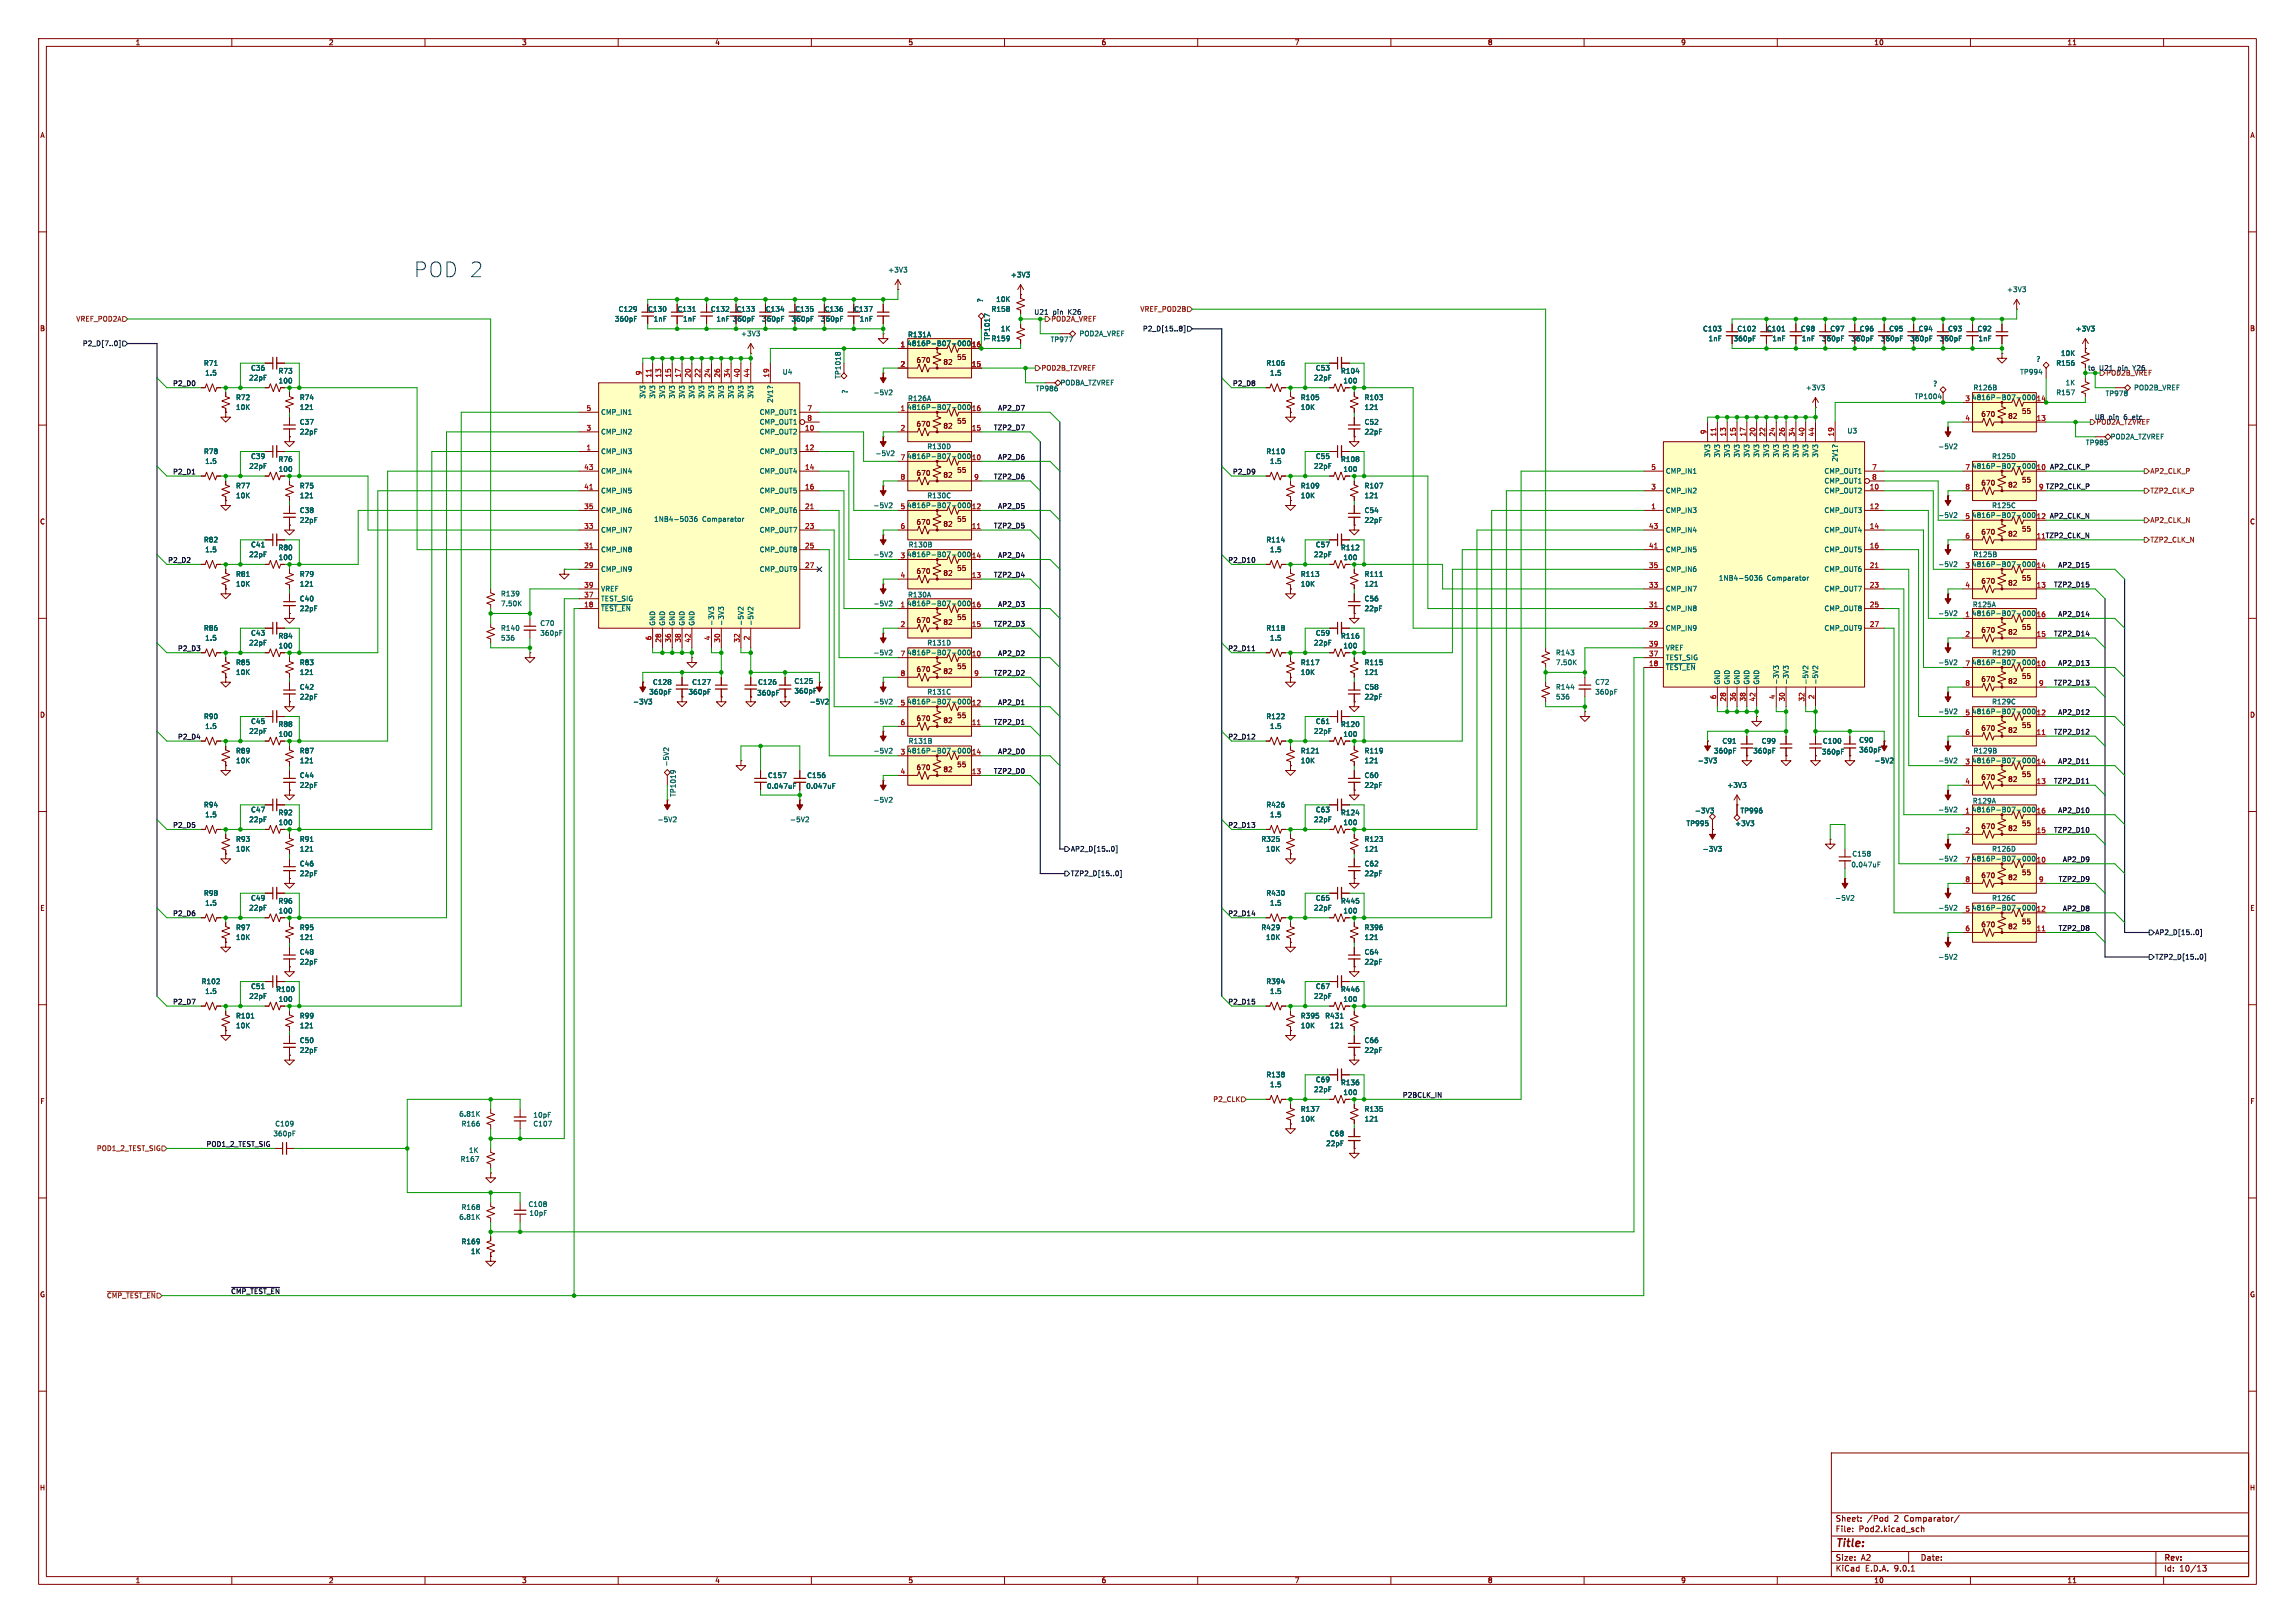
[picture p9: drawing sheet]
<svg xmlns="http://www.w3.org/2000/svg" width="594mm" height="420mm" viewBox="0 0 594 420" stroke-linecap="round" stroke-linejoin="round" font-family="sans-serif">
<defs><g id="words">
<text font-size="5.3" fill="#0000c2" x="107.2" y="72">POD 2</text>
<text font-size="2.8" fill="#840000" x="475" y="400.9">Title:</text>
<g font-size="2.1" fill="#840000">
<text x="475" y="394">Sheet:</text>
<text x="483.2" y="394">/Pod</text>
<text x="490.3" y="394">2</text>
<text x="493" y="394">Comparator/</text>
<text x="475" y="396.7">File:</text>
<text x="481.1" y="396.7">Pod2.kicad_sch</text>
<text x="475" y="406.9">KiCad</text>
<text x="475" y="404.1">Size:</text>
<text x="481.7" y="404.1">A2</text>
<text x="482.7" y="406.9">E.D.A.</text>
<text x="490.3" y="406.9">9.0.1</text>
<text x="497" y="404.1">Date:</text>
<text x="560" y="404.3">Rev:</text>
<text x="560" y="406.9">Id:</text>
<text x="564.1" y="406.9">10/13</text>
</g>
<g font-size="1.8" fill="#840000">
<text x="35" y="11.9">1</text>
<text x="85" y="11.9">2</text>
<text x="135" y="11.9">3</text>
<text x="185" y="11.9">4</text>
<text x="235" y="11.9">5</text>
<text x="285" y="11.9">6</text>
<text x="335" y="11.9">7</text>
<text x="385" y="11.9">8</text>
<text x="435" y="11.9">9</text>
<text x="485" y="11.9">10</text>
<text x="535" y="11.9">11</text>
<text x="10.3" y="35.9">A</text>
<text x="582.3" y="35.9">A</text>
<text x="185.3" y="83.4">1nF 360pF</text>
<text x="197.1" y="83.4">360pF</text>
<text x="212.4" y="83.4">360pF</text>
<text x="10.3" y="85.9">B</text>
<text x="448.6" y="88.5">360pF</text>
<text x="471.4" y="88.5">360pF</text>
<text x="479.1" y="88.5">360pF</text>
<text x="486.7" y="88.5">360pF</text>
<text x="501.9" y="88.5">360pF</text>
<text x="582.3" y="85.9">B</text>
<text x="237.1" y="94.1">670</text>
<text x="244.1" y="94.6">82</text>
<text x="247.6" y="93.3">55</text>
<text x="523.2" y="107.3">55</text>
<text x="237.1" y="110.6">670</text>
<text x="244.1" y="111.1">82</text>
<text x="247.6" y="109.8">55</text>
<text x="512.7" y="108.1">670</text>
<text x="519.6" y="108.6">82</text>
<text x="237.1" y="123.3">670</text>
<text x="244.1" y="123.8">82</text>
<text x="247.6" y="122.5">55</text>
<text x="512.7" y="125.8">670</text>
<text x="523.2" y="125.1">55</text>
<text x="519.6" y="126.3">82</text>
<text x="10.3" y="135.9">C</text>
<text x="237.1" y="136">670</text>
<text x="244.1" y="136.5">82</text>
<text x="247.6" y="135.2">55</text>
<text x="523.2" y="137.8">55</text>
<text x="582.3" y="135.9">C</text>
<text x="512.7" y="138.5">670</text>
<text x="519.6" y="139">82</text>
<text x="237.1" y="148.7">670</text>
<text x="244.1" y="149.2">82</text>
<text x="247.6" y="147.9">55</text>
<text x="512.7" y="151.2">670</text>
<text x="519.6" y="151.7">82</text>
<text x="523.2" y="150.5">55</text>
<text x="237.1" y="161.4">670</text>
<text x="244.1" y="161.9">82</text>
<text x="247.6" y="160.6">55</text>
<text x="512.7" y="163.9">670</text>
<text x="519.6" y="164.4">82</text>
<text x="523.2" y="163.2">55</text>
<text x="247.6" y="173.3">55</text>
<text x="237.1" y="174.1">670</text>
<text x="244.1" y="174.6">82</text>
<text x="512.7" y="176.6">670</text>
<text x="519.6" y="177.1">82</text>
<text x="523.2" y="175.9">55</text>
<text x="10.3" y="185.9">D</text>
<text x="582.3" y="185.9">D</text>
<text x="237.1" y="186.8">670</text>
<text x="244.1" y="187.3">82</text>
<text x="247.6" y="186">55</text>
<text x="512.7" y="189.3">670</text>
<text x="519.6" y="189.8">82</text>
<text x="523.2" y="188.6">55</text>
<text x="237.1" y="199.5">670</text>
<text x="244.1" y="200">82</text>
<text x="247.6" y="198.7">55</text>
<text x="512.7" y="202">670</text>
<text x="519.6" y="202.5">82</text>
<text x="523.2" y="201.3">55</text>
<text x="512.7" y="214.7">670</text>
<text x="519.6" y="215.2">82</text>
<text x="523.2" y="214">55</text>
<text x="512.7" y="227.4">670</text>
<text x="519.6" y="227.9">82</text>
<text x="523.2" y="226.7">55</text>
<text x="10.3" y="235.9">E</text>
<text x="523.2" y="239.4">55</text>
<text x="582.3" y="235.9">E</text>
<text x="512.7" y="240.1">670</text>
<text x="519.6" y="240.6">82</text>
<text x="10.3" y="285.9">F</text>
<text x="582.3" y="285.9">F</text>
<text x="10.3" y="335.9">G</text>
<text x="582.3" y="335.9">G</text>
<text x="10.2" y="385.9">H</text>
<text x="582.2" y="385.9">H</text>
<text x="35" y="409.9">1</text>
<text x="85" y="409.9">2</text>
<text x="135" y="409.9">3</text>
<text x="185" y="409.9">4</text>
<text x="235" y="409.9">5</text>
<text x="285" y="409.9">6</text>
<text x="335" y="409.9">7</text>
<text x="385" y="409.9">8</text>
<text x="435" y="409.9">9</text>
<text x="485" y="409.9">10</text>
<text x="535" y="409.9">11</text>
</g>
<g font-size="1.8" fill="#006464">
<text x="229.8" y="70.7">+3V3</text>
<text x="261.5" y="72">+3V3</text>
<text x="519.3" y="75.8">+3V3</text>
<text x="159" y="83.4">360pF</text>
<text x="160" y="80.9">C129</text>
<text x="167.6" y="80.9">C130</text>
<text x="169.1" y="83.4">1nF</text>
<text x="175.2" y="80.9">C131</text>
<text x="176.7" y="83.4">1nF</text>
<text x="183.9" y="80.9">C132</text>
<text x="190.5" y="80.9">C133</text>
<text x="198.1" y="80.9">C134</text>
<text x="204.7" y="83.4">360pF</text>
<text x="205.7" y="80.9">C135</text>
<text x="213.3" y="80.9">C136</text>
<text x="220.9" y="80.9">C137</text>
<text x="222.4" y="83.4">1nF</text>
<text x="254.6" y="78.4" transform="rotate(-90 254.6 78.4)">?</text>
<text x="256.5" y="80.9">R158</text>
<text x="257.7" y="78.3">10K</text>
<text x="191.7" y="87.2">+3V3</text>
<text x="234.7" y="89.8">4816P-B07-000</text>
<text x="234.9" y="87.5">R131A</text>
<text x="256.4" y="88.2" transform="rotate(-90 256.4 88.2)">TP1017</text>
<text x="256.5" y="88.5">R159</text>
<text x="258.9" y="86">1K</text>
<text x="271.8" y="88.7">TP977</text>
<text x="279.3" y="87.2">POD2A_VREF</text>
<text x="440.7" y="86">C103</text>
<text x="442.1" y="88.5">1nF</text>
<text x="449.5" y="86">C102</text>
<text x="457.2" y="86">C101</text>
<text x="458.6" y="88.5">1nF</text>
<text x="466" y="86">C98</text>
<text x="466.2" y="88.5">1nF</text>
<text x="473.6" y="86">C97</text>
<text x="481.2" y="86">C96</text>
<text x="488.9" y="86">C95</text>
<text x="494.3" y="88.5">360pF</text>
<text x="496.5" y="86">C94</text>
<text x="504.1" y="86">C93</text>
<text x="511.7" y="86">C92</text>
<text x="512" y="88.5">1nF</text>
<text x="537.1" y="86">+3V3</text>
<text x="52.7" y="94.8">R71</text>
<text x="327.6" y="94.8">R106</text>
<text x="526.9" y="93.8">?</text>
<text x="532.1" y="94.8">R156</text>
<text x="533.3" y="92.3">10K</text>
<text x="53" y="97.4">1.5</text>
<text x="64.4" y="98.7">22pF</text>
<text x="64.9" y="96.1">C36</text>
<text x="72" y="96.9">R73</text>
<text x="72" y="99.4">100</text>
<text x="202.4" y="97.1">U4</text>
<text x="217.8" y="98.1" transform="rotate(-90 217.8 98.1)">TP1018</text>
<text x="219.6" y="102" transform="rotate(-90 219.6 102)">?</text>
<text x="268" y="101.4">TP986</text>
<text x="274.3" y="99.9">PODBA_TZVREF</text>
<text x="328.6" y="97.4">1.5</text>
<text x="340" y="98.7">22pF</text>
<text x="340.4" y="96.1">C53</text>
<text x="347" y="96.9">R104</text>
<text x="347.6" y="99.4">100</text>
<text x="467.3" y="101.2">+3V3</text>
<text x="500.2" y="100.2">?</text>
<text x="510.7" y="101.2">R126B</text>
<text x="522.7" y="97.1">TP994</text>
<text x="534.5" y="99.9">1K</text>
<text x="552.2" y="101.2">POD2B_VREF</text>
<text x="61" y="103.7">R72</text>
<text x="61" y="106.3">10K</text>
<text x="77.5" y="106.3">121</text>
<text x="77.5" y="103.7">R74</text>
<text x="155.4" y="107.5">CMP_IN1</text>
<text x="167.2" y="103.3" transform="rotate(-90 167.2 103.3)">3V3</text>
<text x="169.8" y="103.3" transform="rotate(-90 169.8 103.3)">3V3</text>
<text x="172.3" y="103.3" transform="rotate(-90 172.3 103.3)">3V3</text>
<text x="174.9" y="103.3" transform="rotate(-90 174.9 103.3)">3V3</text>
<text x="177.4" y="103.3" transform="rotate(-90 177.4 103.3)">3V3</text>
<text x="179.9" y="103.3" transform="rotate(-90 179.9 103.3)">3V3</text>
<text x="182.5" y="103.3" transform="rotate(-90 182.5 103.3)">3V3</text>
<text x="185" y="103.3" transform="rotate(-90 185 103.3)">3V3</text>
<text x="187.6" y="103.3" transform="rotate(-90 187.6 103.3)">3V3</text>
<text x="190.1" y="103.3" transform="rotate(-90 190.1 103.3)">3V3</text>
<text x="192.6" y="103.3" transform="rotate(-90 192.6 103.3)">3V3</text>
<text x="195.2" y="103.3" transform="rotate(-90 195.2 103.3)">3V3</text>
<text x="196.5" y="107.5">CMP_OUT1</text>
<text x="200.3" y="104.4" transform="rotate(-90 200.3 104.4)">2V1?</text>
<text x="226" y="102.5">-5V2</text>
<text x="234.7" y="106.3">4816P-B07-000</text>
<text x="234.9" y="104">R126A</text>
<text x="251.4" y="106.4">16</text>
<text x="336.6" y="103.7">R105</text>
<text x="336.6" y="106.3">10K</text>
<text x="353.1" y="103.7">R103</text>
<text x="353.1" y="106.3">121</text>
<text x="495.5" y="103.5">TP1004</text>
<text x="510.3" y="103.7">4816P-B07-000</text>
<text x="527" y="103.9">14</text>
<text x="532.1" y="102.5">R157</text>
<text x="544.8" y="102.7">TP978</text>
<text x="77.5" y="110.1">C37</text>
<text x="77.5" y="112.6">22pF</text>
<text x="155.4" y="112.6">CMP_IN2</text>
<text x="196.5" y="110.1">CMP_OUT1</text>
<text x="196.5" y="112.6">CMP_OUT2</text>
<text x="353.1" y="110.1">C52</text>
<text x="353.1" y="112.6">22pF</text>
<text x="478" y="112.4">U3</text>
<text x="546.2" y="113.9">POD2A_TZVREF</text>
<text x="52.7" y="117.7">R78</text>
<text x="64.9" y="119">C39</text>
<text x="72" y="119.7">R76</text>
<text x="155.4" y="117.7">CMP_IN3</text>
<text x="196.5" y="117.7">CMP_OUT3</text>
<text x="226.5" y="118.2">-5V2</text>
<text x="234.7" y="119">4816P-B07-000</text>
<text x="239.9" y="116.4">R130D</text>
<text x="251.4" y="119.1">10</text>
<text x="327.6" y="117.7">R110</text>
<text x="340.4" y="119">C55</text>
<text x="347" y="119.7">R108</text>
<text x="442.8" y="118.5" transform="rotate(-90 442.8 118.5)">3V3</text>
<text x="445.4" y="118.5" transform="rotate(-90 445.4 118.5)">3V3</text>
<text x="447.9" y="118.5" transform="rotate(-90 447.9 118.5)">3V3</text>
<text x="450.4" y="118.5" transform="rotate(-90 450.4 118.5)">3V3</text>
<text x="453" y="118.5" transform="rotate(-90 453 118.5)">3V3</text>
<text x="455.5" y="118.5" transform="rotate(-90 455.5 118.5)">3V3</text>
<text x="458.1" y="118.5" transform="rotate(-90 458.1 118.5)">3V3</text>
<text x="460.6" y="118.5" transform="rotate(-90 460.6 118.5)">3V3</text>
<text x="463.1" y="118.5" transform="rotate(-90 463.1 118.5)">3V3</text>
<text x="465.7" y="118.5" transform="rotate(-90 465.7 118.5)">3V3</text>
<text x="468.2" y="118.5" transform="rotate(-90 468.2 118.5)">3V3</text>
<text x="470.8" y="118.5" transform="rotate(-90 470.8 118.5)">3V3</text>
<text x="475.8" y="119.6" transform="rotate(-90 475.8 119.6)">2V1?</text>
<text x="501.5" y="116.4">-5V2</text>
<text x="515.5" y="119">R125D</text>
<text x="539.8" y="115.4">TP985</text>
<text x="53" y="120.2">1.5</text>
<text x="64.4" y="121.5">22pF</text>
<text x="72" y="122.3">100</text>
<text x="155.4" y="122.8">CMP_IN4</text>
<text x="196.5" y="122.8">CMP_OUT4</text>
<text x="328.6" y="120.2">1.5</text>
<text x="340" y="121.5">22pF</text>
<text x="347.6" y="122.3">100</text>
<text x="431" y="122.8">CMP_IN1</text>
<text x="472.1" y="122.8">CMP_OUT1</text>
<text x="472.1" y="125.3">CMP_OUT1</text>
<text x="510.3" y="121.5">4816P-B07-000</text>
<text x="527" y="121.7">10</text>
<text x="61" y="126.6">R77</text>
<text x="61" y="129.1">10K</text>
<text x="77.5" y="129.1">121</text>
<text x="77.5" y="126.6">R75</text>
<text x="155.4" y="127.9">CMP_IN5</text>
<text x="196.5" y="127.9">CMP_OUT5</text>
<text x="226" y="131.7">-5V2</text>
<text x="234.7" y="131.7">4816P-B07-000</text>
<text x="239.9" y="129.1">R130C</text>
<text x="251.4" y="131.8">12</text>
<text x="336.6" y="126.6">R109</text>
<text x="336.6" y="129.1">10K</text>
<text x="353.1" y="126.6">R107</text>
<text x="353.1" y="129.1">121</text>
<text x="431" y="127.9">CMP_IN2</text>
<text x="472.1" y="127.9">CMP_OUT2</text>
<text x="515.5" y="131.7">R125C</text>
<text x="77.5" y="132.9">C38</text>
<text x="77.5" y="135.5">22pF</text>
<text x="155.4" y="132.9">CMP_IN6</text>
<text x="169.2" y="135.2">1NB4-5036</text>
<text x="181.8" y="135.2">Comparator</text>
<text x="196.5" y="132.9">CMP_OUT6</text>
<text x="353.1" y="132.9">C54</text>
<text x="353.1" y="135.5">22pF</text>
<text x="431" y="132.9">CMP_IN3</text>
<text x="472.1" y="132.9">CMP_OUT3</text>
<text x="501.5" y="134.2">-5V2</text>
<text x="510.3" y="134.2">4816P-B07-000</text>
<text x="527" y="134.4">12</text>
<text x="52.7" y="140.6">R82</text>
<text x="53" y="143.1">1.5</text>
<text x="64.9" y="141.8">C41</text>
<text x="72" y="142.6">R80</text>
<text x="155.4" y="138">CMP_IN7</text>
<text x="155.4" y="143.1">CMP_IN8</text>
<text x="196.5" y="138">CMP_OUT7</text>
<text x="196.5" y="143.1">CMP_OUT8</text>
<text x="235.1" y="141.8">R130B</text>
<text x="327.6" y="140.6">R114</text>
<text x="328.6" y="143.1">1.5</text>
<text x="340.4" y="141.8">C57</text>
<text x="347" y="142.6">R112</text>
<text x="431" y="138">CMP_IN4</text>
<text x="431" y="143.1">CMP_IN5</text>
<text x="472.1" y="138">CMP_OUT4</text>
<text x="472.1" y="143.1">CMP_OUT5</text>
<text x="61" y="149.5">R81</text>
<text x="64.4" y="144.4">22pF</text>
<text x="72" y="145.1">100</text>
<text x="77.5" y="149.5">R79</text>
<text x="155.4" y="148.2">CMP_IN9</text>
<text x="196.5" y="148.2">CMP_OUT9</text>
<text x="226" y="144.4">-5V2</text>
<text x="234.7" y="144.4">4816P-B07-000</text>
<text x="251.4" y="144.5">14</text>
<text x="336.6" y="149.5">R113</text>
<text x="340" y="144.4">22pF</text>
<text x="347.6" y="145.1">100</text>
<text x="353.1" y="149.5">R111</text>
<text x="431" y="148.2">CMP_IN6</text>
<text x="472.1" y="148.2">CMP_OUT6</text>
<text x="501.5" y="146.9">-5V2</text>
<text x="510.3" y="146.9">4816P-B07-000</text>
<text x="510.7" y="144.4">R125B</text>
<text x="527" y="147.1">14</text>
<text x="61" y="152">10K</text>
<text x="77.5" y="152">121</text>
<text x="77.5" y="155.8">C40</text>
<text x="129.5" y="154.5">R139</text>
<text x="155.4" y="153.3">VREF</text>
<text x="155.4" y="155.8">TEST_SIG</text>
<text x="234.9" y="154.8">R130A</text>
<text x="336.6" y="152">10K</text>
<text x="353.1" y="152">121</text>
<text x="353.1" y="155.8">C56</text>
<text x="431" y="153.3">CMP_IN7</text>
<text x="444.8" y="150.5">1NB4-5036</text>
<text x="457.4" y="150.5">Comparator</text>
<text x="472.1" y="153.3">CMP_OUT7</text>
<text x="77.5" y="158.3">22pF</text>
<text x="129.5" y="157.1">7.50K</text>
<text x="155.4" y="158.3">~{TEST_EN}</text>
<text x="226" y="157.1">-5V2</text>
<text x="234.7" y="157.1">4816P-B07-000</text>
<text x="251.4" y="157.2">16</text>
<text x="353.1" y="158.3">22pF</text>
<text x="431" y="158.3">CMP_IN8</text>
<text x="472.1" y="158.3">CMP_OUT8</text>
<text x="501.5" y="159.6">-5V2</text>
<text x="510.3" y="159.6">4816P-B07-000</text>
<text x="510.5" y="157.3">R125A</text>
<text x="527" y="159.8">16</text>
<text x="52.7" y="163.4">R86</text>
<text x="53" y="166">1.5</text>
<text x="64.4" y="167.2">22pF</text>
<text x="64.9" y="164.7">C43</text>
<text x="72" y="165.5">R84</text>
<text x="72" y="168">100</text>
<text x="129.5" y="163.4">R140</text>
<text x="129.5" y="166">536</text>
<text x="139.7" y="164.7">360pF</text>
<text x="139.7" y="162.2">C70</text>
<text x="169.8" y="162.1" transform="rotate(-90 169.8 162.1)">GND</text>
<text x="172.3" y="162.1" transform="rotate(-90 172.3 162.1)">GND</text>
<text x="174.9" y="162.1" transform="rotate(-90 174.9 162.1)">GND</text>
<text x="177.4" y="162.1" transform="rotate(-90 177.4 162.1)">GND</text>
<text x="179.9" y="162.1" transform="rotate(-90 179.9 162.1)">GND</text>
<text x="185" y="162.1" transform="rotate(-90 185 162.1)">-3V3</text>
<text x="187.6" y="162.1" transform="rotate(-90 187.6 162.1)">-3V3</text>
<text x="192.6" y="162.1" transform="rotate(-90 192.6 162.1)">-5V2</text>
<text x="195.2" y="162.1" transform="rotate(-90 195.2 162.1)">-5V2</text>
<text x="239.9" y="167.2">R131D</text>
<text x="327.6" y="163.4">R118</text>
<text x="328.6" y="166">1.5</text>
<text x="340" y="167.2">22pF</text>
<text x="340.4" y="164.7">C59</text>
<text x="347" y="165.5">R116</text>
<text x="347.6" y="168">100</text>
<text x="431" y="163.4">CMP_IN9</text>
<text x="472.1" y="163.4">CMP_OUT9</text>
<text x="61" y="172.3">R85</text>
<text x="77.5" y="172.3">R83</text>
<text x="226" y="169.8">-5V2</text>
<text x="234.7" y="169.8">4816P-B07-000</text>
<text x="251.4" y="169.9">10</text>
<text x="336.6" y="172.3">R117</text>
<text x="353.1" y="172.3">R115</text>
<text x="402.6" y="169.8">R143</text>
<text x="402.6" y="172.3">7.50K</text>
<text x="431" y="168.5">VREF</text>
<text x="431" y="171">TEST_SIG</text>
<text x="431" y="173.6">~{TEST_EN}</text>
<text x="501.5" y="172.3">-5V2</text>
<text x="510.3" y="172.3">4816P-B07-000</text>
<text x="515.5" y="169.8">R129D</text>
<text x="527" y="172.5">10</text>
<text x="61" y="174.9">10K</text>
<text x="77.5" y="174.9">121</text>
<text x="77.5" y="178.7">C42</text>
<text x="167.9" y="179.9">360pF</text>
<text x="168.9" y="177.4">C128</text>
<text x="178.1" y="179.9">360pF</text>
<text x="179" y="177.4">C127</text>
<text x="196.1" y="177.4">C126</text>
<text x="205.5" y="177.1">C125</text>
<text x="205.5" y="179.7">360pF</text>
<text x="239.9" y="179.9">R131C</text>
<text x="336.6" y="174.9">10K</text>
<text x="353.1" y="174.9">121</text>
<text x="353.1" y="178.7">C58</text>
<text x="402.6" y="178.7">R144</text>
<text x="412.8" y="179.9">360pF</text>
<text x="412.8" y="177.4">C72</text>
<text x="445.4" y="177.3" transform="rotate(-90 445.4 177.3)">GND</text>
<text x="447.9" y="177.3" transform="rotate(-90 447.9 177.3)">GND</text>
<text x="450.4" y="177.3" transform="rotate(-90 450.4 177.3)">GND</text>
<text x="453" y="177.3" transform="rotate(-90 453 177.3)">GND</text>
<text x="455.5" y="177.3" transform="rotate(-90 455.5 177.3)">GND</text>
<text x="460.6" y="177.3" transform="rotate(-90 460.6 177.3)">-3V3</text>
<text x="463.1" y="177.3" transform="rotate(-90 463.1 177.3)">-3V3</text>
<text x="468.2" y="177.3" transform="rotate(-90 468.2 177.3)">-5V2</text>
<text x="470.8" y="177.3" transform="rotate(-90 470.8 177.3)">-5V2</text>
<text x="77.5" y="181.2">22pF</text>
<text x="163.7" y="182.5">-3V3</text>
<text x="195.8" y="180.2">360pF</text>
<text x="209.4" y="182.5">-5V2</text>
<text x="226" y="182.5">-5V2</text>
<text x="234.7" y="182.5">4816P-B07-000</text>
<text x="251.4" y="182.6">12</text>
<text x="353.1" y="181.2">22pF</text>
<text x="402.6" y="181.2">536</text>
<text x="501.5" y="185">-5V2</text>
<text x="510.3" y="185">4816P-B07-000</text>
<text x="515.5" y="182.5">R129C</text>
<text x="527" y="185.2">12</text>
<text x="52.7" y="186.3">R90</text>
<text x="53" y="188.8">1.5</text>
<text x="64.4" y="190.1">22pF</text>
<text x="64.9" y="187.6">C45</text>
<text x="72" y="188.3">R88</text>
<text x="72" y="190.9">100</text>
<text x="327.6" y="186.3">R122</text>
<text x="328.6" y="188.8">1.5</text>
<text x="340" y="190.1">22pF</text>
<text x="340.4" y="187.6">C61</text>
<text x="347" y="188.3">R120</text>
<text x="347.6" y="190.9">100</text>
<text x="61" y="195.2">R89</text>
<text x="61" y="197.7">10K</text>
<text x="77.5" y="197.7">121</text>
<text x="77.5" y="195.2">R87</text>
<text x="226" y="195.2">-5V2</text>
<text x="234.7" y="195.2">4816P-B07-000</text>
<text x="235.1" y="192.6">R131B</text>
<text x="251.4" y="195.3">14</text>
<text x="336.6" y="195.2">R121</text>
<text x="336.6" y="197.7">10K</text>
<text x="353.1" y="195.2">R119</text>
<text x="353.1" y="197.7">121</text>
<text x="439.3" y="197.7">-3V3</text>
<text x="443.5" y="195.2">360pF</text>
<text x="445.7" y="192.6">C91</text>
<text x="453.7" y="195.2">360pF</text>
<text x="455.8" y="192.6">C99</text>
<text x="471.4" y="195.4">360pF</text>
<text x="471.7" y="192.6">C100</text>
<text x="481.1" y="194.9">360pF</text>
<text x="481.1" y="192.4">C90</text>
<text x="485" y="197.7">-5V2</text>
<text x="501.5" y="197.7">-5V2</text>
<text x="510.3" y="197.7">4816P-B07-000</text>
<text x="510.7" y="195.2">R129B</text>
<text x="527" y="197.9">14</text>
<text x="77.5" y="201.5">C44</text>
<text x="173.3" y="198.5" transform="rotate(-90 173.3 198.5)">-5V2</text>
<text x="198.6" y="201.5">C157</text>
<text x="208.8" y="201.5">C156</text>
<text x="353.1" y="201.5">C60</text>
<text x="52.7" y="209.1">R94</text>
<text x="77.5" y="204.1">22pF</text>
<text x="175.1" y="206.3" transform="rotate(-90 175.1 206.3)">TP1019</text>
<text x="198.4" y="204.3">0.047uF</text>
<text x="208.5" y="204.3">0.047uF</text>
<text x="226" y="207.9">-5V2</text>
<text x="327.6" y="209.1">R426</text>
<text x="353.1" y="204.1">22pF</text>
<text x="446.9" y="204.1">+3V3</text>
<text x="510.5" y="208.1">R129A</text>
<text x="53" y="211.7">1.5</text>
<text x="64.4" y="213">22pF</text>
<text x="64.9" y="210.4">C47</text>
<text x="72" y="211.2">R92</text>
<text x="72" y="213.7">100</text>
<text x="170.1" y="213">-5V2</text>
<text x="204.4" y="213">-5V2</text>
<text x="328.6" y="211.7">1.5</text>
<text x="340" y="213">22pF</text>
<text x="340.4" y="210.4">C63</text>
<text x="347" y="211.2">R124</text>
<text x="347.6" y="213.7">100</text>
<text x="436.4" y="214">TP995</text>
<text x="438.6" y="210.7">-3V3</text>
<text x="449" y="214">+3V3</text>
<text x="450.4" y="210.7">TP996</text>
<text x="501.5" y="210.4">-5V2</text>
<text x="510.3" y="210.4">4816P-B07-000</text>
<text x="527" y="210.6">16</text>
<text x="61" y="218">R93</text>
<text x="61" y="220.6">10K</text>
<text x="77.5" y="220.6">121</text>
<text x="77.5" y="218">R91</text>
<text x="326.4" y="218">R325</text>
<text x="327.6" y="220.6">10K</text>
<text x="353.1" y="218">R123</text>
<text x="353.1" y="220.6">121</text>
<text x="440.6" y="220.6">-3V3</text>
<text x="479.3" y="221.8">C158</text>
<text x="515.5" y="220.6">R126D</text>
<text x="77.5" y="224.4">C46</text>
<text x="77.5" y="226.9">22pF</text>
<text x="353.1" y="224.4">C62</text>
<text x="353.1" y="226.9">22pF</text>
<text x="479.1" y="224.6">0.047uF</text>
<text x="501.5" y="223.1">-5V2</text>
<text x="510.3" y="223.1">4816P-B07-000</text>
<text x="527" y="223.3">10</text>
<text x="52.7" y="232">R98</text>
<text x="64.9" y="233.3">C49</text>
<text x="327.6" y="232">R430</text>
<text x="340.4" y="233.3">C65</text>
<text x="474.9" y="233.3">-5V2</text>
<text x="515.5" y="233.3">R126C</text>
<text x="53" y="234.5">1.5</text>
<text x="64.4" y="235.8">22pF</text>
<text x="72" y="234">R96</text>
<text x="72" y="236.6">100</text>
<text x="328.6" y="234.5">1.5</text>
<text x="340" y="235.8">22pF</text>
<text x="347" y="234">R445</text>
<text x="347.6" y="236.6">100</text>
<text x="501.5" y="235.8">-5V2</text>
<text x="510.3" y="235.8">4816P-B07-000</text>
<text x="527" y="236">12</text>
<text x="61" y="240.9">R97</text>
<text x="61" y="243.4">10K</text>
<text x="77.5" y="243.4">121</text>
<text x="77.5" y="240.9">R95</text>
<text x="326.4" y="240.9">R429</text>
<text x="327.6" y="243.4">10K</text>
<text x="353.1" y="240.9">R396</text>
<text x="353.1" y="243.4">121</text>
<text x="77.5" y="247.2">C48</text>
<text x="77.5" y="249.8">22pF</text>
<text x="353.1" y="247.2">C64</text>
<text x="353.1" y="249.8">22pF</text>
<text x="501.5" y="248.5">-5V2</text>
<text x="52.1" y="254.9">R102</text>
<text x="53" y="257.4">1.5</text>
<text x="64.9" y="256.1">C51</text>
<text x="71.4" y="256.9">R100</text>
<text x="327.6" y="254.9">R394</text>
<text x="328.6" y="257.4">1.5</text>
<text x="340.4" y="256.1">C67</text>
<text x="347" y="256.9">R446</text>
<text x="61" y="263.8">R101</text>
<text x="64.4" y="258.7">22pF</text>
<text x="72" y="259.4">100</text>
<text x="77.5" y="263.8">R99</text>
<text x="336.6" y="263.8">R395</text>
<text x="340" y="258.7">22pF</text>
<text x="342.9" y="263.8">R431</text>
<text x="347.6" y="259.4">100</text>
<text x="61" y="266.3">10K</text>
<text x="77.5" y="266.3">121</text>
<text x="336.6" y="266.3">10K</text>
<text x="344.1" y="266.3">121</text>
<text x="77.5" y="270.1">C50</text>
<text x="77.5" y="272.6">22pF</text>
<text x="353.1" y="270.1">C66</text>
<text x="353.1" y="272.6">22pF</text>
<text x="327.6" y="279">R138</text>
<text x="328.6" y="281.5">1.5</text>
<text x="340.4" y="280.3">C69</text>
<text x="347" y="281">R136</text>
<text x="336.6" y="287.9">R137</text>
<text x="340" y="282.8">22pF</text>
<text x="347.6" y="283.6">100</text>
<text x="353.1" y="287.9">R135</text>
<text x="71.1" y="291.7">C109</text>
<text x="118.7" y="289.2">6.81K</text>
<text x="119.3" y="291.7">R166</text>
<text x="137.9" y="291.7">C107</text>
<text x="137.9" y="289.4">10pF</text>
<text x="336.6" y="290.4">10K</text>
<text x="353.1" y="290.4">121</text>
<text x="70.6" y="294.2">360pF</text>
<text x="121.3" y="298.6">1K</text>
<text x="343.1" y="296.8">22pF</text>
<text x="344.1" y="294.2">C68</text>
<text x="119.1" y="300.8">R167</text>
<text x="118.7" y="315.8">6.81K</text>
<text x="119.3" y="313.3">R168</text>
<text x="136.7" y="312.5">C108</text>
<text x="136.9" y="314.8">10pF</text>
<text x="119.3" y="322.2">R169</text>
<text x="121.8" y="324.7">1K</text>
</g>
<g font-size="1.8" fill="#725600">
<text x="19.6" y="83.4">VREF_POD2A</text>
<text x="272" y="83.4">POD2A_VREF</text>
<text x="295" y="80.9">VREF_POD2B</text>
<text x="269.4" y="96.1">POD2B_TZVREF</text>
<text x="545" y="97.4">POD2B_VREF</text>
<text x="542.5" y="110.1">POD2A_TZVREF</text>
<text x="556.5" y="122.8">AP2_CLK_P</text>
<text x="556.5" y="127.9">TZP2_CLK_P</text>
<text x="556.5" y="135.5">AP2_CLK_N</text>
<text x="556.5" y="140.6">TZP2_CLK_N</text>
<text x="313.9" y="285.3">P2_CLK</text>
<text x="24.9" y="298">POD1_2_TEST_SIG</text>
<text x="27.5" y="336.1">~{CMP_TEST_EN}</text>
</g>
<g font-size="1.8" fill="#0000c2">
<text x="267.6" y="81.6">U21</text>
<text x="272.5" y="81.6">pin</text>
<text x="276.6" y="81.6">K26</text>
<text x="540.3" y="96.1">to</text>
<text x="543.4" y="96.1">U21</text>
<text x="548.3" y="96.1">pin</text>
<text x="552.3" y="96.1">Y26</text>
<text x="542.1" y="108.8">U8</text>
<text x="545.8" y="108.8">pin</text>
<text x="549.8" y="108.8">6</text>
<text x="552.2" y="108.8">etc</text>
</g>
<g font-size="1.8" fill="#000084">
<text x="21.3" y="89.8">P2_D[7..0]</text>
<text x="295.7" y="86">P2_D[15..8]</text>
<text x="277.1" y="220.6">AP2_D[15..0]</text>
<text x="277.1" y="226.9">TZP2_D[15..0]</text>
<text x="557.7" y="242.2">AP2_D[15..0]</text>
<text x="557.7" y="248.5">TZP2_D[15..0]</text>
</g>
<g font-size="1.8" fill="#a90000">
<text x="233" y="89.9">1</text>
<text x="251.4" y="89.9">16</text>
<text x="233" y="95">2</text>
<text x="251.4" y="95">15</text>
<text x="166.1" y="97.2" transform="rotate(-90 166.1 97.2)">9</text>
<text x="168.7" y="97.8" transform="rotate(-90 168.7 97.8)">11</text>
<text x="171.2" y="97.8" transform="rotate(-90 171.2 97.8)">13</text>
<text x="173.7" y="97.8" transform="rotate(-90 173.7 97.8)">15</text>
<text x="176.3" y="97.8" transform="rotate(-90 176.3 97.8)">17</text>
<text x="178.8" y="97.8" transform="rotate(-90 178.8 97.8)">20</text>
<text x="181.4" y="97.8" transform="rotate(-90 181.4 97.8)">22</text>
<text x="183.9" y="97.8" transform="rotate(-90 183.9 97.8)">24</text>
<text x="186.4" y="97.8" transform="rotate(-90 186.4 97.8)">26</text>
<text x="189" y="97.8" transform="rotate(-90 189 97.8)">34</text>
<text x="191.5" y="97.8" transform="rotate(-90 191.5 97.8)">40</text>
<text x="194.1" y="97.8" transform="rotate(-90 194.1 97.8)">44</text>
<text x="199.1" y="97.8" transform="rotate(-90 199.1 97.8)">19</text>
<text x="151.7" y="106.4">5</text>
<text x="208.8" y="106.4">7</text>
<text x="233" y="106.4">1</text>
<text x="508.6" y="103.9">3</text>
<text x="151.7" y="111.5">3</text>
<text x="208.2" y="111.5">10</text>
<text x="208.8" y="109">8</text>
<text x="233" y="111.5">2</text>
<text x="251.4" y="111.5">15</text>
<text x="441.7" y="112.5" transform="rotate(-90 441.7 112.5)">9</text>
<text x="444.2" y="113.1" transform="rotate(-90 444.2 113.1)">11</text>
<text x="446.8" y="113.1" transform="rotate(-90 446.8 113.1)">13</text>
<text x="449.3" y="113.1" transform="rotate(-90 449.3 113.1)">15</text>
<text x="451.9" y="113.1" transform="rotate(-90 451.9 113.1)">17</text>
<text x="454.4" y="113.1" transform="rotate(-90 454.4 113.1)">20</text>
<text x="456.9" y="113.1" transform="rotate(-90 456.9 113.1)">22</text>
<text x="459.5" y="113.1" transform="rotate(-90 459.5 113.1)">24</text>
<text x="462" y="113.1" transform="rotate(-90 462 113.1)">26</text>
<text x="464.6" y="113.1" transform="rotate(-90 464.6 113.1)">34</text>
<text x="467.1" y="113.1" transform="rotate(-90 467.1 113.1)">40</text>
<text x="469.6" y="113.1" transform="rotate(-90 469.6 113.1)">44</text>
<text x="474.7" y="113.1" transform="rotate(-90 474.7 113.1)">19</text>
<text x="508.6" y="109">4</text>
<text x="527" y="109">13</text>
<text x="151.7" y="116.6">1</text>
<text x="208.2" y="116.6">12</text>
<text x="233" y="119.1">7</text>
<text x="151.1" y="121.7">43</text>
<text x="208.2" y="121.7">14</text>
<text x="233" y="124.2">8</text>
<text x="252" y="124.2">9</text>
<text x="427.3" y="121.7">5</text>
<text x="484.4" y="121.7">7</text>
<text x="484.4" y="124.2">8</text>
<text x="508.6" y="121.7">7</text>
<text x="151.1" y="126.7">41</text>
<text x="151.1" y="131.8">35</text>
<text x="208.2" y="126.7">16</text>
<text x="208.2" y="131.8">21</text>
<text x="233" y="131.8">5</text>
<text x="427.3" y="126.7">3</text>
<text x="427.3" y="131.8">1</text>
<text x="483.8" y="126.7">10</text>
<text x="483.8" y="131.8">12</text>
<text x="508.6" y="126.7">8</text>
<text x="151.1" y="136.9">33</text>
<text x="208.2" y="136.9">23</text>
<text x="233" y="136.9">6</text>
<text x="251.4" y="136.9">11</text>
<text x="426.7" y="136.9">43</text>
<text x="483.8" y="136.9">14</text>
<text x="508.6" y="134.4">5</text>
<text x="151.1" y="142">31</text>
<text x="208.2" y="142">25</text>
<text x="426.7" y="142">41</text>
<text x="483.8" y="142">16</text>
<text x="508.6" y="139.4">6</text>
<text x="151.1" y="147.1">29</text>
<text x="208.2" y="147.1">27</text>
<text x="233" y="144.5">3</text>
<text x="233" y="149.6">4</text>
<text x="251.4" y="149.6">13</text>
<text x="426.7" y="147.1">35</text>
<text x="483.8" y="147.1">21</text>
<text x="508.6" y="147.1">3</text>
<text x="151.1" y="152.1">39</text>
<text x="151.1" y="154.7">37</text>
<text x="426.7" y="152.1">33</text>
<text x="483.8" y="152.1">23</text>
<text x="508.6" y="152.1">4</text>
<text x="527" y="152.1">13</text>
<text x="151.1" y="157.2">18</text>
<text x="233" y="157.2">1</text>
<text x="426.7" y="157.2">31</text>
<text x="483.8" y="157.2">25</text>
<text x="508.6" y="159.8">1</text>
<text x="168.7" y="165.8" transform="rotate(-90 168.7 165.8)">6</text>
<text x="171.2" y="166.4" transform="rotate(-90 171.2 166.4)">28</text>
<text x="173.7" y="166.4" transform="rotate(-90 173.7 166.4)">36</text>
<text x="176.3" y="166.4" transform="rotate(-90 176.3 166.4)">38</text>
<text x="178.8" y="166.4" transform="rotate(-90 178.8 166.4)">42</text>
<text x="183.9" y="165.8" transform="rotate(-90 183.9 165.8)">4</text>
<text x="186.4" y="166.4" transform="rotate(-90 186.4 166.4)">30</text>
<text x="191.5" y="166.4" transform="rotate(-90 191.5 166.4)">32</text>
<text x="194.1" y="165.8" transform="rotate(-90 194.1 165.8)">2</text>
<text x="233" y="162.3">2</text>
<text x="251.4" y="162.3">15</text>
<text x="426.7" y="162.3">29</text>
<text x="426.7" y="167.4">39</text>
<text x="483.8" y="162.3">27</text>
<text x="508.6" y="164.8">2</text>
<text x="527" y="164.8">15</text>
<text x="233" y="169.9">7</text>
<text x="426.7" y="169.9">37</text>
<text x="426.7" y="172.5">18</text>
<text x="508.6" y="172.5">7</text>
<text x="233" y="175">8</text>
<text x="252" y="175">9</text>
<text x="508.6" y="177.5">8</text>
<text x="527.6" y="177.5">9</text>
<text x="233" y="182.6">5</text>
<text x="444.2" y="181" transform="rotate(-90 444.2 181)">6</text>
<text x="446.8" y="181.7" transform="rotate(-90 446.8 181.7)">28</text>
<text x="449.3" y="181.7" transform="rotate(-90 449.3 181.7)">36</text>
<text x="451.9" y="181.7" transform="rotate(-90 451.9 181.7)">38</text>
<text x="454.4" y="181.7" transform="rotate(-90 454.4 181.7)">42</text>
<text x="459.5" y="181" transform="rotate(-90 459.5 181)">4</text>
<text x="462" y="181.7" transform="rotate(-90 462 181.7)">30</text>
<text x="467.1" y="181.7" transform="rotate(-90 467.1 181.7)">32</text>
<text x="469.6" y="181" transform="rotate(-90 469.6 181)">2</text>
<text x="508.6" y="185.2">5</text>
<text x="233" y="187.7">6</text>
<text x="251.4" y="187.7">11</text>
<text x="508.6" y="190.2">6</text>
<text x="527" y="190.2">11</text>
<text x="233" y="195.3">3</text>
<text x="508.6" y="197.9">3</text>
<text x="233" y="200.4">4</text>
<text x="251.4" y="200.4">13</text>
<text x="508.6" y="202.9">4</text>
<text x="527" y="202.9">13</text>
<text x="508.6" y="210.6">1</text>
<text x="508.6" y="215.6">2</text>
<text x="527" y="215.6">15</text>
<text x="508.6" y="223.3">7</text>
<text x="508.6" y="228.3">8</text>
<text x="527.6" y="228.3">9</text>
<text x="508.6" y="236">5</text>
<text x="508.6" y="241">6</text>
<text x="527" y="241">11</text>
</g>
<g font-size="1.8" fill="#0f0f0f">
<text x="44.7" y="100">P2_D0</text>
<text x="319" y="100">P2_D8</text>
<text x="258.2" y="106.3">AP2_D7</text>
<text x="257.1" y="111.4">TZP2_D7</text>
<text x="258.2" y="119">AP2_D6</text>
<text x="44.7" y="122.8">P2_D1</text>
<text x="257.1" y="124.1">TZP2_D6</text>
<text x="319" y="122.8">P2_D9</text>
<text x="530.5" y="121.6">AP2_CLK_P</text>
<text x="258.2" y="131.7">AP2_D5</text>
<text x="527.6" y="126.7">9 TZP2_CLK_P</text>
<text x="257.1" y="136.8">TZP2_D5</text>
<text x="530.4" y="134.3">AP2_CLK_N</text>
<text x="527" y="139.4">11 TZP2_CLK_N</text>
<text x="43.4" y="145.7">P2_D2</text>
<text x="257.1" y="149.5">TZP2_D4</text>
<text x="258.2" y="144.4">AP2_D4</text>
<text x="317.8" y="145.7">P2_D10</text>
<text x="532.6" y="147">AP2_D15</text>
<text x="531.5" y="152.1">TZP2_D15</text>
<text x="258.2" y="157.1">AP2_D3</text>
<text x="532.6" y="159.7">AP2_D14</text>
<text x="257.1" y="162.2">TZP2_D3</text>
<text x="531.5" y="164.8">TZP2_D14</text>
<text x="45.9" y="168.6">P2_D3</text>
<text x="258.2" y="169.8">AP2_D2</text>
<text x="317.8" y="168.6">P2_D11</text>
<text x="532.6" y="172.4">AP2_D13</text>
<text x="257.1" y="174.9">TZP2_D2</text>
<text x="531.5" y="177.5">TZP2_D13</text>
<text x="258.2" y="182.5">AP2_D1</text>
<text x="532.6" y="185.1">AP2_D12</text>
<text x="45.9" y="191.4">P2_D4</text>
<text x="257.1" y="187.6">TZP2_D1</text>
<text x="317.8" y="191.4">P2_D12</text>
<text x="531.5" y="190.2">TZP2_D12</text>
<text x="258.2" y="195.2">AP2_D0</text>
<text x="532.6" y="197.8">AP2_D11</text>
<text x="257.1" y="200.3">TZP2_D0</text>
<text x="531.5" y="202.9">TZP2_D11</text>
<text x="44.7" y="214.3">P2_D5</text>
<text x="317.8" y="214.3">P2_D13</text>
<text x="531.5" y="215.6">TZP2_D10</text>
<text x="532.6" y="210.5">AP2_D10</text>
<text x="533.8" y="223.2">AP2_D9</text>
<text x="532.7" y="228.3">TZP2_D9</text>
<text x="44.7" y="237.1">P2_D6</text>
<text x="317.8" y="237.1">P2_D14</text>
<text x="533.8" y="235.9">AP2_D8</text>
<text x="532.7" y="241">TZP2_D8</text>
<text x="44.7" y="260">P2_D7</text>
<text x="317.8" y="260">P2_D15</text>
<text x="363" y="284.1">P2BCLK_IN</text>
<text x="53.3" y="296.8">POD1_2_TEST_SIG</text>
<text x="59.7" y="334.9">~{CMP_TEST_EN}</text>
</g>
</g></defs>
<g fill="none" stroke="#840000" stroke-width=".26">
<path d="M10 10h574v400h-574zM12 12h570v396h-570zM60 10v2M110 10v2M160 10v2M210 10v2M260 10v2M310 10v2M360 10v2M410 10v2M460 10v2M510 10v2"/>
<path d="M536.6 11.6h.7M560 10v2M10 60h2M582 60h2M10 110h2M582 110h2M10 160h2M52.1 168.9h1l.4-1 .7 2 .8-2 .8 2 .3-1h1M582 160h2M10 210h2M582 210h2M10 260h2"/>
<path d="M582 260h2M10 310h2M582 310h2M10 360h2M474 376h108v32h-108zM582 360h2M474 397.5h108M474 391.5h108M479.5 396.2v.2M479.5 395.4v.2M481.7 393.5v.2M481.7 392.7v.2"/>
<path d="M488 393.6h.6M488 392.7h.6M488.6 392.2v1.5M496.2 395.4h.5M496.7 396.3l-.5 .1M497.3 395.5l.6-.1 .1 1M497.3 394.9v1.5M505.4 392.7h.1M507.1 392.1l-1.3 1.9M60 408v2M110 408v2M160 408v2"/>
<path d="M210 408v2M260 408v2M310 408v2M360 408v2M410 408v2M460 408v2M474 404.5h108M474 401.5h108M494 401.5v3M494.7 406.6h.8M510 408v2M536.6 409.6h.7"/>
<path d="M558 401.5v6.5M560 408v2M570.1 405.1h.9l-.5 .5 .5 .2v.6l-.3 .2-.6-.2"/>
</g>
<path d="M510.5 208.3h16.5v10.1h-16.5z" fill="#ffffc2"/>
<g fill="none" stroke="#840000" stroke-width=".26">
<path d="M270.5 99.1h2.5M273 99.1l.8-.8 .8 .8-.8 .7zM487.7 83.8v2.1M495.3 83.8v2.1M510.5 83.8v2.1M510.5 86.9v2M344.2 116.8h2M347.2 116.8h2M502.2 100.8l.7-.7 .8 .7-.8 .8zM502.9 101.6v2.5M334 124.5v1l1 .4-2 .7 2 .8-2 .7 1 .4v1M344.2 123.2h1l.4-1 .7 2 .8-2 .8 2 .3-1h1"/>
<path d="M58.4 175.3v1.2h1.3l-1.3 1.3-1.3-1.3h1.3M58.4 175.3h.1M58.4 170.2v1l1 .4-2 .7 2 .8-2 .8 1 .3v1.1M68.6 168.9h1l.4-1 .7 2 .8-2 .8 2 .3-1h1.1M68.6 162.6h2M71.6 162.6h2.1M74.9 170.2v1l1 .4-2 .7 2 .8-2 .8 1 .3v1.1M74.9 176.5v2.1M74.9 179.6v2M52.1 191.8h1l.4-1 .7 2 .8-2 .8 2 .3-1h1M58.4 198.1v1.3h1.3l-1.3 1.3-1.3-1.3h1.3M58.4 198.1h.1"/>
<path d="M58.4 193v1.1l1 .3-2 .8 2 .8-2 .7 1 .4v1M68.6 191.8h1l.4-1 .7 2 .8-2 .8 2 .3-1h1.1M68.6 185.4h2M71.6 185.4h2.1M74.9 181.6v1.3h1.3l-1.3 1.3-1.2-1.3h1.2M74.9 181.6h.1M74.9 193v1.1l1 .3-2 .8 2 .8-2 .7 1 .4v1M74.9 199.4v2M334 198.1v1.3h1.3l-1.3 1.3-1.3-1.3h1.3M334 198.1h.1M334 193v1.1l1 .3-2 .8 2 .8-2 .7 1 .4v1M344.2 191.8h1l.4-1 .7 2 .8-2 .8 2 .3-1h1"/>
<path d="M442 191.8h.1M452.1 195.6v1.3h1.3l-1.3 1.2-1.3-1.2h1.3M452.1 195.6h.1M452.1 190.5v2M452.1 193.5v2.1M454.7 185.4v1.3h1.2l-1.2 1.3-1.3-1.3h1.3M454.7 185.4h.1M462.3 195.6v1.3h1.2l-1.2 1.2-1.3-1.2h1.3M462.3 195.6h.1M462.3 190.5v2M462.3 193.5v2.1M469.9 195.6v1.3h1.3l-1.3 1.2-1.3-1.2h1.3"/>
<path d="M469.9 195.6h.1M469.9 190.5v2M469.9 193.5v2.1M478.8 195.6v1.3h1.3l-1.3 1.2-1.3-1.2h1.3M478.8 195.6h.1M478.8 190.5v2M478.8 193.5v2.1M58.4 215.9v1l1 .4-2 .8 2 .7-2 .8 1 .4v1M68.6 208.3h2M71.6 208.3h2.1M74.9 204.5v1.2h1.3l-1.3 1.3-1.2-1.3h1.2M74.9 204.5h.1"/>
<path d="M74.9 202.4v2.1M442.5 211.3l.7-.7 .8 .7-.8 .8zM443.2 214.6h.1M443.2 212.1v2.5M449.6 210.8l.7 .8-.7 .7-.8-.7zM449.6 208.3h.1M449.6 205.7v5.1M449.6 205.7l.7 1.3M449.6 205.7l-.8 1.3M473.7 217.2v1.2h-1.3l1.3 1.3 1.3-1.3h-1.3M473.7 217.2h.1M477.5 219.7v2"/>
<path d="M504.2 204.5h.1M504.2 217.2h.1M508 215.9h5.1l.4-1 .7 2 .8-2 .7 2 .4-1M508 210.8h12.7l.4-1 .7 2 .8-2 .8 2 .3-1h5.9M510.5 208.3h16.5v10.1h-16.5zM516.3 215.9h13.3M518.1 211.9l1 .4-2 .7 2 .8-2 .8 1 .3M518.2 210.8v1M518.2 214.9v1M477.5 227.3h.1M477.5 222.8v2M504.2 229.9h.1"/>
<path d="M504.2 242.6h.1M52.1 260.4h1l.4-1.1 .7 2.1 .8-2.1 .8 2.1 .3-1h1M58.4 266.7v1.3h1.3l-1.3 1.2-1.3-1.2h1.3M58.4 266.7h.1M58.4 261.6v1l1 .4-2 .8 2 .7-2 .8 1 .4v1M68.6 260.4h1l.4-1.1 .7 2.1 .8-2.1 .8 2.1 .3-1h1.1M74.9 261.6v1l1 .4-2 .8 2 .7-2 .8 1 .4v1M74.9 273.1v1.2h1.3l-1.3 1.3-1.2-1.3h1.2M74.9 273.1h.1M74.9 268v2M74.9 271v2.1M350.5 273.1v1.2h1.3l-1.3 1.3-1.3-1.3h1.3"/>
<path d="M350.5 273.1h.1M71.1 297.2h2.1M74.2 297.2h2M127 325.1v1.3h-1.3l1.3 1.3 1.3-1.3h-1.3M127 325.1h.1M127 320v1.1l-1 .3 2 .8-2 .8 2 .7-1 .4v1"/>
</g>
<g fill="#840000" stroke="#840000" stroke-width=".26">
<path d="M504.2 204.5v1.2h.8l-.8 1.3-.8-1.3h.8z"/>
<path d="M504.2 217.2v1.2h.8l-.8 1.3-.8-1.3h.8z"/>
<path d="M504.2 242.6v1.2h.8l-.8 1.3-.8-1.3h.8z"/>
<path d="M504.2 229.9v1.2h.8l-.8 1.3-.8-1.3h.8z"/>
<path d="M442 191.8v1.2h.7l-.7 1.3-.8-1.3h.8z"/>
<path d="M443.2 214.6v1.3h.8l-.8 1.3-.7-1.3h.7z"/>
<path d="M477.5 227.3v1.3h.8l-.8 1.3-.7-1.3h.7z"/>
<circle cx="518.2" cy="210.8" r=".25"/>
<circle cx="518.2" cy="215.9" r=".25"/>
</g>
<g fill="none" stroke="#006464" stroke-width=".26">
<path d="M484.2 87.6h.5M484.2 86.9h.6M491.9 87.6h.4M491.9 86.9h.6M507.1 87.6h.4M507.1 86.9h.6M501.7 102.8h.8M502.3 102.3v.9M80.2 174.6h.8M80.2 197.4h.8M340.6 194.9h.7M444.3 196.2l-.5 .4 .4 .2v.5l-.7 .1"/>
<path d="M448.5 192.4h.7M448.7 194.2h.4M448.7 193.6h.6M458.8 194.2h.5M458.8 193.6h.6M476.6 194.5h.4M476.6 193.9h.6M486.3 194h.4M486.3 193.4h.6M442.7 209.1h.8l-.4 .5 .3 .1v.6h-.6M444.7 219h.8l-.4 .5 .4 .1v.6h-.7M451.1 202.5h.8l-.4 .5"/>
<path d="M451.6 203l.3 .2-.3 .6M453.1 212.4h.8l-.4 .5M453.7 212.9l.2 .2-.2 .6M505.8 209l.4-.1 .3 .3-.8 .9h.8M523.7 208.9h.2a.62 .62 0 0 1 .4 .6 .62 .62 0 0 1-.6 .6l-.1-.5zM524.9 209l.2-.1a.62 .62 0 0 1 .4 .6 .62 .62 0 0 1-.5 .6l-.2-.5zM526.6 209l-.2-.1a.62 .62 0 0 0-.4 .6 .62 .62 0 0 0 .5 .6l.1-.1M479.1 231.8l.5-.1 .2 .4-.8 .9h.8M486 223.7h.5M486 223.1h.7M505.8 221.7l.4-.1 .3 .3-.8 .9h.8M505.8 234.4l.4-.1 .3 .3-.8 .9h.8"/>
<path d="M505.8 247.1l.4-.1 .3 .3-.8 .9h.8M65 263.5h.7M80.2 266h.8M75.8 293.3h.4M75.8 292.7h.6"/>
</g>
<g fill="none" stroke="#840000" stroke-width=".3">
<path d="M486.2 85.9h3M493.8 85.9h3M509 85.9h3.1M346.2 115.3v3.1M70.6 161v3.1M73.4 178.6h3.1M70.6 183.9v3M450.6 192.5h3M460.8 192.5h3M468.4 192.5h3M477.3 192.5h3M70.6 206.8v3"/>
<path d="M73.4 201.4h3.1M476 221.7h3M73.4 270h3.1M73.2 295.7v3"/>
</g>
<g fill="none" stroke="#840000" stroke-width=".33">
<path d="M486.2 86.9h3M493.8 86.9h3M509 86.9h3.1M347.2 115.3v3.1M71.6 161v3.1M73.4 179.6h3.1M71.6 183.9v3M450.6 193.5h3M460.8 193.5h3M468.4 193.5h3M477.3 193.5h3M71.6 206.8v3"/>
<path d="M73.4 202.4h3.1M476 222.8h3M73.4 271h3.1M74.2 295.7v3"/>
</g>
<path d="M510.5 182.9h16.5v10.1h-16.5z" fill="#ffffc2"/>
<path d="M508 190.5h5.1l.4-1 .7 2 .8-2 .7 2 .4-1M508 185.4h12.7l.4-1 .7 2 .8-2 .8 2 .3-1h5.9M510.5 182.9h16.5v10.1h-16.5zM516.3 190.5h13.3M518.1 186.5l1 .4-2 .7 2 .8-2 .8 1 .3M518.2 185.4v1M518.2 189.5v1M52.1 214.6h1l.4-1 .7 2 .8-2 .8 2 .3-1h1M52.1 237.5h1l.4-1 .7 2 .8-2 .8 2 .3-1h1" fill="none" stroke="#840000" stroke-width=".26"/>
<g fill="#840000" stroke="#840000" stroke-width=".26">
<circle cx="518.2" cy="185.4" r=".25"/>
<circle cx="518.2" cy="190.5" r=".25"/>
</g>
<path d="M528.6 190.1h.7" fill="none" stroke="#a90000" stroke-width=".26"/>
<path d="M523.7 183.5h.2a.62 .62 0 0 1 .4 .6 .62 .62 0 0 1-.6 .6l-.1-.5zM524.9 183.6l.2-.1a.62 .62 0 0 1 .4 .6 .62 .62 0 0 1-.5 .6l-.2-.5zM526.6 183.6l-.2-.1a.62 .62 0 0 0-.4 .6 .62 .62 0 0 0 .5 .6l.1-.1" fill="none" stroke="#006464" stroke-width=".26"/>
<path d="M510.5 170.2h16.5v10.1h-16.5z" fill="#ffffc2"/>
<g fill="none" stroke="#840000" stroke-width=".26">
<path d="M518.2 91.4v1.3h1.2l-1.2 1.3-1.3-1.3h1.3M518.2 91.4h.1M528.8 94.5l.8-.8 .8 .8-.8 .8zM529.6 95.3v2.5M508 177.8h5.1l.4-1 .7 2 .8-2 .7 2 .4-1M508 172.7h12.7l.4-1 .7 2 .8-2 .8 2 .3-1h5.9M510.5 170.2h16.5v10.1h-16.5zM516.3 177.8h13.3M518.1 173.8l1 .4-2 .7 2 .8-2 .8 1 .3M518.2 172.7v1M518.2 176.8v1M344.2 185.4h2"/>
<path d="M347.2 185.4h2"/>
</g>
<g fill="#840000" stroke="#840000" stroke-width=".26">
<circle cx="518.2" cy="172.7" r=".25"/>
<circle cx="518.2" cy="177.8" r=".25"/>
</g>
<path d="M527.7 96.4h.8M523.7 170.8h.2a.62 .62 0 0 1 .4 .6 .62 .62 0 0 1-.6 .6l-.1-.5zM524.9 170.9l.2-.1a.62 .62 0 0 1 .4 .6 .62 .62 0 0 1-.5 .6l-.2-.5zM526.6 170.9l-.2-.1a.62 .62 0 0 0-.4 .6 .62 .62 0 0 0 .5 .6l.1-.1M343.3 187.3h.7" fill="none" stroke="#006464" stroke-width=".26"/>
<path d="M346.2 183.9v3" fill="none" stroke="#840000" stroke-width=".3"/>
<path d="M347.2 183.9v3" fill="none" stroke="#840000" stroke-width=".33"/>
<path d="M510.5 101.6h16.5v10.2h-16.5z" fill="#ffffc2"/>
<g fill="none" stroke="#840000" stroke-width=".26">
<path d="M253.2 81.8l.8-.8 .8 .8-.8 .8zM254 82.6v2.5M502.9 83.8v2.1M508 109.2h5.1l.4-1 .7 2 .8-2 .7 2 .4-1M508 104.1h12.7l.4-1 .7 2.1 .8-2.1 .8 2.1 .3-1.1h5.9M510.5 101.6h16.5v10.2h-16.5zM516.3 109.2h13.3M518.1 105.2l1 .4-2 .8 2 .7-2 .8 1 .4M518.2 104.1v1.1M518.2 108.2v1M344.2 146.1h1l.4-1.1 .7 2.1 .8-2.1 .8 2.1 .3-1h1M350.5 181.6v1.3h1.3l-1.3 1.3-1.3-1.3h1.3"/>
<path d="M350.5 181.6h.1M344.2 214.6h1l.4-1 .7 2 .8-2 .8 2 .3-1h1M68.6 237.5h1l.4-1 .7 2 .8-2 .8 2 .3-1h1.1M68.6 231.1h2M71.6 231.1h2.1M74.9 238.8v1l1 .4-2 .7 2 .8-2 .7 1 .4v1M68.6 254h2M71.6 254h2.1M74.9 250.2v1.3h1.3l-1.3 1.2-1.2-1.2h1.2M74.9 250.2h.1M74.9 245.1v2M74.9 248.2v2"/>
</g>
<g fill="#840000" stroke="#840000" stroke-width=".26">
<circle cx="518.2" cy="104.1" r=".25"/>
<circle cx="518.2" cy="109.2" r=".25"/>
</g>
<path d="M256.1 81.8l-1.3-.6v.9M499.5 87.6h.4M499.5 86.9h.6M516.6 99.8v.3M516.6 100.3v.5M523.7 102.2h.2a.62 .62 0 0 1 .4 .6 .62 .62 0 0 1-.6 .6l-.1-.4zM524.9 102.3l.2-.1a.62 .62 0 0 1 .4 .6 .62 .62 0 0 1-.5 .6l-.2-.4zM526.6 102.3l-.2-.1a.62 .62 0 0 0-.4 .6 .62 .62 0 0 0 .5 .6l.1-.1M351 210.5h.8M67.7 255.8h.7M80.2 243.1h.8" fill="none" stroke="#006464" stroke-width=".26"/>
<path d="M501.4 85.9h3M70.6 229.6v3.1M70.6 252.5v3M73.4 247.1h3.1" fill="none" stroke="#840000" stroke-width=".3"/>
<path d="M501.4 86.9h3M71.6 229.6v3.1M71.6 252.5v3M73.4 248.2h3.1" fill="none" stroke="#840000" stroke-width=".33"/>
<path d="M510.5 144.8h16.5v10.1h-16.5z" fill="#ffffc2"/>
<path d="M508 152.4h5.1l.4-1 .7 2 .8-2 .7 2 .4-1M508 147.3h12.7l.4-1 .7 2 .8-2 .8 2 .3-1h5.9M510.5 144.8h16.5v10.1h-16.5zM516.3 152.4h13.3M518.1 148.4l1 .4-2 .7 2 .8-2 .8 1 .3M518.2 147.3v1M518.2 151.4v1M344.2 208.3h2M347.2 208.3h2" fill="none" stroke="#840000" stroke-width=".26"/>
<g fill="#840000" stroke="#840000" stroke-width=".26">
<circle cx="518.2" cy="147.3" r=".25"/>
<circle cx="518.2" cy="152.4" r=".25"/>
</g>
<path d="M516.6 143.5v.5M516.6 142.9v.4M523.7 145.4h.2a.62 .62 0 0 1 .4 .6 .62 .62 0 0 1-.6 .6l-.1-.5zM524.9 145.5l.2-.1a.62 .62 0 0 1 .4 .6 .62 .62 0 0 1-.5 .6l-.2-.5zM526.6 145.5l-.2-.1a.62 .62 0 0 0-.4 .6 .62 .62 0 0 0 .5 .6l.1-.1" fill="none" stroke="#006464" stroke-width=".26"/>
<path d="M346.2 206.8v3" fill="none" stroke="#840000" stroke-width=".3"/>
<path d="M347.2 206.8v3" fill="none" stroke="#840000" stroke-width=".33"/>
<path d="M510.5 157.5h16.5v10.1h-16.5z" fill="#ffffc2"/>
<g fill="none" stroke="#840000" stroke-width=".26">
<path d="M175.3 78.7v2.1M182.9 78.7v2.1M190.5 78.7v2.1M198.1 78.7v2.1M205.7 78.7v2.1M522 77.5l.7 1.2M522 77.5l-.8 1.2M522 77.5v2.5M175.3 81.8v2M182.9 81.8v2M194.3 91.4h.1M194.3 88.9l.8 1.3"/>
<path d="M194.3 88.9l-.8 1.3M194.3 88.9v2.5M228.6 96.5h.1M344.2 94h2M347.2 94h2M464.8 83.8v2.1M464.8 86.9v2M472.4 83.8v2.1M480.1 83.8v2.1M518.2 83.8v2.1M518.2 86.9v2M522 80h.1"/>
<path d="M228.6 113h.1M327.7 100.3h1l.4-1 .7 2 .8-2 .7 2 .4-1h1M334 101.6v1l1 .4-2 .8 2 .7-2 .8 1 .4v1M344.2 100.3h1l.4-1 .7 2 .8-2 .8 2 .3-1h1M350.5 101.6v1l1 .4-2 .8 2 .7-2 .8 1 .4v1M469.9 105.4h.1M469.9 102.9l.8 1.2M469.9 102.9l-.8 1.2M469.9 102.9v2.5M228.6 125.7h.1M228.6 138.4h.1M74.9 158.8v1.2h1.3l-1.3 1.3-1.2-1.3h1.2"/>
<path d="M74.9 158.8h.1M334 152.4v1.3h1.3l-1.3 1.2-1.3-1.2h1.3M334 152.4h.1M510.5 157.5h16.5v10.1h-16.5zM127 161.3v1l1 .4-2 .7 2 .8-2 .8 1 .4v1M137.2 168.9v1.3h1.2l-1.2 1.3-1.3-1.3h1.3M137.2 168.9h.1M137.2 160v2.1M137.2 163.1v2M166.4 176.5h.1M179.1 170.2v1.3h1.2l-1.2 1.2-1.3-1.2h1.3M179.1 170.2h.1"/>
<path d="M186.7 175.3v2M186.7 178.3v2M203.2 175.3v2M203.2 178.3v2M212.1 176.5h.1M400 176.5v1l1.1 .4-2.1 .8 2.1 .8-2.1 .7 1 .4v1M400 167.6v1.1l1.1 .3-2.1 .8 2.1 .8-2.1 .7 1 .4v1M410.2 175.3v2M410.2 178.3v2M508 165.1h5.1l.4-1 .7 2 .8-2 .7 2 .4-1M508 160h12.7l.4-1 .7 2 .8-2 .8 2 .3-1h5.9M516.3 165.1h13.3"/>
<path d="M518.1 161.1l1 .4-2 .7 2 .8-2 .8 1 .3M518.2 160v1M518.2 164.1v1M172 199.9l.7-.8 .8 .8-.8 .8zM176.5 180.3v1.3h1.3l-1.3 1.3-1.2-1.3h1.2M176.5 180.3h.1M186.7 180.3v1.3h1.3l-1.3 1.3-1.3-1.3h1.3M186.7 180.3h.1M410.2 184.2v1.2h1.3l-1.3 1.3-1.3-1.3h1.3M410.2 184.2h.1M68.6 214.6h1l.4-1 .7 2 .8-2 .8 2 .3-1h1.1M74.9 215.9v1l1 .4-2 .8 2 .7-2 .8 1 .4v1"/>
<path d="M172.7 207h.1M172.7 200.7v2.5M350.5 204.5v1.2h1.3l-1.3 1.3-1.3-1.3h1.3M350.5 204.5h.1M58.4 221v1.3h1.3l-1.3 1.2-1.3-1.2h1.3M58.4 221h.1M58.4 238.8v1l1 .4-2 .7 2 .8-2 .7 1 .4v1M74.9 227.3v1.3h1.3l-1.3 1.3-1.2-1.3h1.2M74.9 227.3h.1M74.9 222.3v2M74.9 225.3v2M58.4 243.8v1.3h1.3l-1.3 1.3-1.3-1.3h1.3"/>
<path d="M58.4 243.8h.1M327.7 284.5h1l.4-1 .7 2 .8-2 .7 2 .4-1h1M334 285.8v1l1 .3-2 .8 2 .8-2 .7 1 .4v1M334 290.8v1.3h1.3l-1.3 1.3-1.3-1.3h1.3M334 290.8h.1M344.2 284.5h1l.4-1 .7 2 .8-2 .8 2 .3-1h1M350.5 285.8v1l1 .3-2 .8 2 .8-2 .7 1 .4v1"/>
</g>
<g fill="#840000" stroke="#840000" stroke-width=".26">
<path d="M228.6 113v1.3h.8l-.8 1.3-.8-1.3h.8z"/>
<path d="M228.6 125.7v1.3h.8l-.8 1.3-.8-1.3h.8z"/>
<path d="M166.4 176.5v1.3h.7l-.7 1.3-.8-1.3h.8z"/>
<path d="M172.7 207v1.3h.8l-.8 1.3-.7-1.3h.7z"/>
<path d="M228.6 96.5v1.3h.8l-.8 1.3-.8-1.3h.8z"/>
<path d="M228.6 138.4v1.3h.8l-.8 1.3-.8-1.3h.8z"/>
<path d="M212.1 176.5v1.3h.8l-.8 1.3-.8-1.3h.8z"/>
<circle cx="518.2" cy="160" r=".25"/>
<circle cx="518.2" cy="165.1" r=".25"/>
</g>
<g fill="none" stroke="#006464" stroke-width=".26">
<path d="M523.5 74.2h.8l-.5 .5M524 74.7l.3 .3-.3 .5M179.3 80.6h.7M194.7 82.5h.4M194.7 81.9h.6M195.8 85.7h.8l-.4 .5M196.4 86.2l.2 .2-.2 .5M202.1 80.2h.8M202.3 82.5h.4M202.3 81.9h.6M351 96.2h.8M461.2 85.7h.7"/>
<path d="M471.4 99.6h.8l-.4 .5M476.6 87.6h.4M476.6 86.9h.6M230.2 101l.5-.1 .2 .4-.8 .9h.8M230.7 116.8l.5-.1 .2 .3-.8 .9h.8M355.8 106h.8M472 100.1l.2 .3-.2 .5M230.2 130.2l.5-.1 .2 .4-.8 .9h.8M230.2 142.9l.5-.1 .2 .4-.8 .9h.8M523.7 158.1h.2a.62 .62 0 0 1 .4 .6 .62 .62 0 0 1-.6 .6l-.1-.5zM524.9 158.2l.2-.1a.62 .62 0 0 1 .4 .6 .62 .62 0 0 1-.5 .6l-.2-.5zM526.6 158.2l-.2-.1a.62 .62 0 0 0-.4 .6 .62 .62 0 0 0 .5 .6l.1-.1"/>
<path d="M144.9 163.8h.4M144.9 163.1h.6M183 175.8h.9l-.6 1.3M183.3 179h.4M183.3 178.4h.6M210.7 178.7h.4M210.7 178.1h.6M406.6 178h.8M407.4 171.3l.6 .7M408 170.8l-.8 .7M417.9 179h.5M417.9 178.4h.6"/>
<path d="M168.7 180.9l-.5 .5 .4 .1v.6h-.7M173 193.5v.8l-.9-.8-.3 .3 .1 .5M173.6 199.6l.2-.2 1 .2M174.1 199.4l.2 .2M213.7 181l.4-.1 .3 .4-.8 .9h.8M80.3 217.7h.7M174.3 211.5l.5-.1 .2 .4-.8 .9h.8M80.2 220.3h.8M340.5 286.3h.9l-.6 1.3M355.8 290.1h.8"/>
</g>
<g fill="none" stroke="#840000" stroke-width=".3">
<path d="M173.7 80.8h3.1M181.4 80.8h3M189 80.8h3M196.6 80.8h3M204.2 80.8h3.1M346.2 92.5v3M463.3 85.9h3M470.9 85.9h3.1M478.5 85.9h3.1M516.6 85.9h3.1M135.6 162.1h3.1M185.2 177.3h3"/>
<path d="M201.7 177.3h3M408.7 177.3h3M73.4 224.3h3.1"/>
</g>
<g fill="none" stroke="#840000" stroke-width=".33">
<path d="M173.7 81.8h3.1M181.4 81.8h3M189 81.8h3M196.6 81.8h3M204.2 81.8h3.1M347.2 92.5v3M463.3 86.9h3M470.9 86.9h3.1M478.5 86.9h3.1M516.6 86.9h3.1M135.6 163.1h3.1M185.2 178.3h3"/>
<path d="M201.7 178.3h3M408.7 178.3h3M73.4 225.3h3.1"/>
</g>
<path d="M510.5 119.4h16.5v10.1h-16.5z" fill="#ffffc2"/>
<path d="M504.2 110.5h.1M510.5 119.4h16.5v10.1h-16.5zM508 127h5.1l.4-1 .7 2 .8-2 .7 2 .4-1M508 121.9h12.7l.4-1 .7 2 .8-2 .8 2 .3-1h5.9M516.3 127h13.3M518.1 123l1 .4-2 .7 2 .8-2 .8 1 .3M518.2 121.9v1M518.2 126v1" fill="none" stroke="#840000" stroke-width=".26"/>
<g fill="#840000" stroke="#840000" stroke-width=".26">
<path d="M504.2 110.5v1.3h.8l-.8 1.2-.8-1.2h.8z"/>
<circle cx="518.2" cy="121.9" r=".25"/>
<circle cx="518.2" cy="127" r=".25"/>
</g>
<path d="M505.8 115l.4-.1 .3 .3-.8 .9h.8M523.7 120h.2a.62 .62 0 0 1 .4 .6 .62 .62 0 0 1-.6 .6l-.1-.5zM524.9 120.1l.2-.1a.62 .62 0 0 1 .4 .6 .62 .62 0 0 1-.5 .6l-.2-.5zM526.6 120.1l-.2-.1a.62 .62 0 0 0-.4 .6 .62 .62 0 0 0 .5 .6l.1-.1" fill="none" stroke="#006464" stroke-width=".26"/>
<path d="M510.5 132.1h16.5v10.1h-16.5z" fill="#ffffc2"/>
<path d="M508 139.7h5.1l.4-1 .7 2 .8-2 .7 2 .4-1M508 134.6h12.7l.4-1 .7 2 .8-2 .8 2 .3-1h5.9M510.5 132.1h16.5v10.1h-16.5zM516.3 139.7h10.7M518.1 135.7l1 .4-2 .7 2 .8-2 .8 1 .3M518.2 134.6v1M518.2 138.7v1M203.2 180.3v1.3h1.3l-1.3 1.3-1.3-1.3h1.3M203.2 180.3h.1M127 287v1l1 .4-2 .8 2 .7-2 .8 1 .4v1" fill="none" stroke="#840000" stroke-width=".26"/>
<g fill="#840000" stroke="#840000" stroke-width=".26">
<circle cx="518.2" cy="134.6" r=".25"/>
<circle cx="518.2" cy="139.7" r=".25"/>
</g>
<path d="M523.7 132.7h.2a.62 .62 0 0 1 .4 .6 .62 .62 0 0 1-.6 .6l-.1-.5zM524.9 132.8l.2-.1a.62 .62 0 0 1 .4 .6 .62 .62 0 0 1-.5 .6l-.2-.5zM526.6 132.8l-.2-.1a.62 .62 0 0 0-.4 .6 .62 .62 0 0 0 .5 .6l.1-.1M123.6 288.1l.5 .8M124.1 287.6l-.7 .7" fill="none" stroke="#006464" stroke-width=".26"/>
<path d="M234.9 129.5h16.6v10.2h-16.6z" fill="#ffffc2"/>
<path d="M232.4 137.2h5.1l.4-1.1 .7 2.1 .8-2.1 .8 2.1 .3-1M232.4 132.1h12.7l.4-1 .8 2 .7-2 .8 2 .4-1h5.8M234.9 129.5h16.6v10.2h-16.6zM240.7 137.2h13.3M242.5 133.2l1 .3-2 .8 2 .8-2 .7 1 .4M242.6 132.1v1M242.6 136.1v1.1M228.6 151.1h.1" fill="none" stroke="#840000" stroke-width=".26"/>
<g fill="#840000" stroke="#840000" stroke-width=".26">
<path d="M228.6 151.1v1.3h.8l-.8 1.3-.8-1.3h.8z"/>
<circle cx="242.6" cy="132.1" r=".25"/>
<circle cx="242.6" cy="137.2" r=".25"/>
</g>
<path d="M253 136.7h.7" fill="none" stroke="#a90000" stroke-width=".26"/>
<path d="M248.1 130.2l.2-.1a.62 .62 0 0 1 .4 .7 .62 .62 0 0 1-.5 .5l-.2-.4zM249.3 130.2l.2-.1a.62 .62 0 0 1 .4 .7 .62 .62 0 0 1-.5 .5l-.2-.4zM251 130.2l-.2-.1a.62 .62 0 0 0-.4 .7 .62 .62 0 0 0 .5 .5h.1M230.2 155.6l.5-.1 .2 .4-.8 .9h.8" fill="none" stroke="#006464" stroke-width=".26"/>
<path d="M234.9 142.2h16.6v10.2h-16.6z" fill="#ffffc2"/>
<g fill="none" stroke="#840000" stroke-width=".26">
<path d="M448.3 83.8v2.1M457.2 83.8v2.1M457.2 86.9v2M334 106.7v1.3h1.3l-1.3 1.2-1.3-1.2h1.3M334 106.7h.1M350.5 113v1.3h1.3l-1.3 1.3-1.3-1.3h1.3M350.5 113h.1M350.5 108v2M350.5 111v2M344.2 139.7h2M347.2 139.7h2M350.5 135.9v1.3h1.3l-1.3 1.2-1.3-1.2h1.3"/>
<path d="M350.5 135.9h.1M504.2 128.3h.1M232.4 149.9h5.1l.4-1.1 .7 2.1 .8-2.1 .8 2.1 .3-1M232.4 144.8h12.7l.4-1 .8 2 .7-2 .8 2 .4-1h5.8M234.9 142.2h16.6v10.2h-16.6zM240.7 149.9h13.3M242.5 145.9l1 .3-2 .8 2 .8-2 .7 1 .4M242.6 144.8v1M242.6 148.8v1.1M327.7 146.1h1l.4-1.1 .7 2.1 .8-2.1 .7 2.1 .4-1h1M350.5 147.3v1l1 .4-2 .8 2 .7-2 .8 1 .4v1M350.5 158.8v1.2h1.3l-1.3 1.3-1.3-1.3h1.3"/>
<path d="M350.5 158.8h.1M350.5 153.7v2M350.5 156.7v2.1M504.2 141h.1M176.5 175.3v2M176.5 178.3v2M194.3 175.3v2M194.3 178.3v2M228.6 163.8h.1M228.6 176.5h.1M334 175.3v1.2h1.3l-1.3 1.3-1.3-1.3h1.3M334 175.3h.1"/>
<path d="M334 170.2v1l1 .4-2 .7 2 .8-2 .8 1 .3v1.1M194.3 180.3v1.3h1.3l-1.3 1.3-1.3-1.3h1.3M194.3 180.3h.1M327.7 214.6h1l.4-1 .7 2 .8-2 .7 2 .4-1h1M334 215.9v1l1 .4-2 .8 2 .7-2 .8 1 .4v1M334 221v1.3h1.3l-1.3 1.2-1.3-1.2h1.3M334 221h.1M344.2 231.1h2M347.2 231.1h2M350.5 227.3v1.3h1.3l-1.3 1.3-1.3-1.3h1.3M350.5 227.3h.1M127 297.2v1l1 .4-2 .7 2 .8-2 .8 1 .3v1.1"/>
<path d="M134.6 287v2.1M134.6 290.1v2M350.5 297.2v1.3h1.3l-1.3 1.2-1.3-1.2h1.3M350.5 297.2h.1M350.5 292.1v2M350.5 295.1v2.1M127 311.2v1l1 .3-2 .8 2 .8-2 .7 1 .4v1M127 303.5v1.3h1.3l-1.3 1.3-1.3-1.3h1.3M127 303.5h.1M134.6 311.2v2M134.6 314.2v2"/>
</g>
<g fill="#840000" stroke="#840000" stroke-width=".26">
<path d="M504.2 141v1.2h.8l-.8 1.3-.8-1.3h.8z"/>
<path d="M504.2 128.3v1.2h.8l-.8 1.3-.8-1.3h.8z"/>
<path d="M228.6 163.8v1.3h.8l-.8 1.3-.8-1.3h.8z"/>
<path d="M228.6 176.5v1.3h.8l-.8 1.3-.8-1.3h.8z"/>
<circle cx="242.6" cy="144.8" r=".25"/>
<circle cx="242.6" cy="149.9" r=".25"/>
</g>
<g fill="none" stroke="#006464" stroke-width=".26">
<path d="M453.8 87.6h.4M453.8 86.9h.6M331.7 139.9h.8M505.8 132.8l.4-.1 .3 .3-.8 .9h.8M241 140.9v.6M241 140.4v.4M248.1 142.9l.2-.1a.62 .62 0 0 1 .4 .7 .62 .62 0 0 1-.5 .5l-.2-.4zM249.3 142.9l.2-.1a.62 .62 0 0 1 .4 .7 .62 .62 0 0 1-.5 .5l-.2-.4zM251 142.9l-.2-.1a.62 .62 0 0 0-.4 .7 .62 .62 0 0 0 .5 .5h.1M355.8 151.7h.8M357.1 149.2h.7M505.8 145.5l.4-.1 .3 .3-.8 .9h.8"/>
<path d="M173.1 179h.4M173.1 178.4h.6M201 179.2h.4M201 178.6h.6M230.2 168.3l.5-.1 .2 .4-.8 .9h.8M340.5 170.8h.9l-.6 1.2M230.2 181l.5-.1 .2 .4-.8 .9h.8M123.1 299.3h.8l-.5 1.3M141.9 290.1h.9l-.6 1.3M123.6 314.8l.5 .7M124.1 314.3l-.7 .7"/>
</g>
<path d="M446.8 85.9h3M455.7 85.9h3M349 110h3M346.2 138.2v3M349 155.7h3M175 177.3h3.1M192.8 177.3h3M346.2 229.6v3.1M133.1 290.1h3M349 294.1h3M133.1 314.2h3" fill="none" stroke="#840000" stroke-width=".3"/>
<path d="M446.8 86.9h3M455.7 86.9h3M349 111h3M347.2 138.2v3M349 156.7h3M175 178.3h3.1M192.8 178.3h3M347.2 229.6v3.1M133.1 289.1h3M349 295.1h3M133.1 313.2h3" fill="none" stroke="#840000" stroke-width=".33"/>
<path d="M234.9 167.6h16.6v10.2h-16.6z" fill="#ffffc2"/>
<path d="M232.4 175.3h5.1l.4-1.1 .7 2.1 .8-2.1 .8 2.1 .3-1M232.4 170.2h12.7l.4-1 .8 2 .7-2 .8 2 .4-1h5.8M234.9 167.6h16.6v10.2h-16.6zM240.7 175.3h13.3M242.5 171.3l1 .3-2 .8 2 .8-2 .7 1 .4M242.6 170.2v1M242.6 174.2v1.1" fill="none" stroke="#840000" stroke-width=".26"/>
<g fill="#840000" stroke="#840000" stroke-width=".26">
<circle cx="242.6" cy="170.2" r=".25"/>
<circle cx="242.6" cy="175.3" r=".25"/>
</g>
<path d="M248.1 168.3l.2-.1a.62 .62 0 0 1 .4 .7 .62 .62 0 0 1-.5 .5l-.2-.4zM249.3 168.3l.2-.1a.62 .62 0 0 1 .4 .7 .62 .62 0 0 1-.5 .5l-.2-.4zM251 168.3l-.2-.1a.62 .62 0 0 0-.4 .7 .62 .62 0 0 0 .5 .5h.1" fill="none" stroke="#006464" stroke-width=".26"/>
<path d="M234.9 154.9h16.6v10.2h-16.6z" fill="#ffffc2"/>
<g fill="none" stroke="#840000" stroke-width=".26">
<path d="M274.3 86.4h2.6M276.9 86.4l.7-.8 .8 .8-.8 .7zM327.7 123.2h1l.4-1 .7 2 .8-2 .7 2 .4-1h1M334 129.5v1.3h1.3l-1.3 1.3-1.3-1.3h1.3M334 129.5h.1M350.5 124.5v1l1 .4-2 .7 2 .8-2 .7 1 .4v1M232.4 157.5h12.7l.4-1 .8 2 .7-2 .8 2 .4-1h5.8M234.9 154.9h16.6v10.2h-16.6zM242.5 158.6l1 .3-2 .8 2 .8-2 .7 1 .4M242.6 157.5v1M232.4 162.6h5.1l.4-1.1 .7 2.1 .8-2.1 .8 2.1 .3-1M240.7 162.6h13.3"/>
<path d="M242.6 161.5v1.1M344.2 162.6h2M347.2 162.6h2"/>
</g>
<g fill="#840000" stroke="#840000" stroke-width=".26">
<circle cx="242.6" cy="157.5" r=".25"/>
<circle cx="242.6" cy="162.6" r=".25"/>
</g>
<path d="M276.7 87.2h.9l-.6 1.3M355.8 128.8h.8M357 125h.9l-.6 1.3M248.1 155.6l.2-.1a.62 .62 0 0 1 .4 .7 .62 .62 0 0 1-.5 .5l-.2-.4zM249.3 155.6l.2-.1a.62 .62 0 0 1 .4 .7 .62 .62 0 0 1-.5 .5l-.2-.4zM251 155.6l-.2-.1a.62 .62 0 0 0-.4 .7 .62 .62 0 0 0 .5 .5h.1" fill="none" stroke="#006464" stroke-width=".26"/>
<path d="M346.2 161v3.1" fill="none" stroke="#840000" stroke-width=".3"/>
<path d="M347.2 161v3.1" fill="none" stroke="#840000" stroke-width=".33"/>
<path d="M234.9 87.6h16.6v10.2h-16.6z" fill="#ffffc2"/>
<path d="M232.4 95.3h5.1l.4-1.1 .7 2.1 .8-2.1 .8 2.1 .3-1M232.4 90.2h12.7l.4-1 .8 2 .7-2 .8 2 .4-1h5.8M234.9 87.6h16.6v10.2h-16.6zM240.7 95.3h13.3M242.5 91.2l1 .4-2 .8 2 .8-2 .7 1 .4M242.6 90.2v1M242.6 94.2v1.1" fill="none" stroke="#840000" stroke-width=".26"/>
<g fill="#840000" stroke="#840000" stroke-width=".26">
<circle cx="242.6" cy="90.2" r=".25"/>
<circle cx="242.6" cy="95.2" r=".25"/>
</g>
<path d="M248.1 88.3l.2-.1a.62 .62 0 0 1 .4 .7 .62 .62 0 0 1-.5 .5l-.2-.4zM249.3 88.3l.2-.1a.62 .62 0 0 1 .4 .7 .62 .62 0 0 1-.5 .5l-.2-.4zM251 88.3l-.2-.1a.62 .62 0 0 0-.4 .7 .62 .62 0 0 0 .5 .5h.1" fill="none" stroke="#006464" stroke-width=".26"/>
<path d="M234.9 104.1h16.6v10.2h-16.6z" fill="#ffffc2"/>
<path d="M232.4 111.8h5.1l.4-1.1 .7 2.1 .8-2.1 .8 2.1 .3-1M232.4 106.7h12.7l.4-1 .8 2 .7-2 .8 2 .4-1h5.8M234.9 104.1h16.6v10.2h-16.6zM240.7 111.8h13.3M242.5 107.8l1 .3-2 .8 2 .8-2 .7 1 .4M242.6 106.7v1M242.6 110.7v1.1M542.3 113h2.5M544.8 113l.8-.7 .8 .7-.8 .8zM547.4 100.3h2.5M549.9 100.3l.8-.7 .7 .7-.7 .8z" fill="none" stroke="#840000" stroke-width=".26"/>
<g fill="#840000" stroke="#840000" stroke-width=".26">
<circle cx="242.6" cy="106.7" r=".25"/>
<circle cx="242.6" cy="111.8" r=".25"/>
</g>
<path d="M248.1 104.8l.2-.1a.62 .62 0 0 1 .4 .7 .62 .62 0 0 1-.5 .5l-.2-.4zM249.3 104.8l.2-.1a.62 .62 0 0 1 .4 .7 .62 .62 0 0 1-.5 .5l-.2-.4zM251 104.8l-.2-.1a.62 .62 0 0 0-.4 .7 .62 .62 0 0 0 .5 .5h.1" fill="none" stroke="#006464" stroke-width=".26"/>
<path d="M234.9 116.8h16.6v10.2h-16.6z" fill="#ffffc2"/>
<g fill="none" stroke="#840000" stroke-width=".26">
<path d="M213.4 78.7v2.1M221 78.7v2.1M228.6 78.7v2.1M264.2 76.2h.1M264.2 73.7v3.5l1 .4-2.1 .8 2.1 .7-2.1 .8 1.1 .4v1M264.2 73.7l-.8 1.2M264.2 73.7l.7 1.2M218.4 96.5l.8 .8-.8 .7-.7-.7zM218.4 94v2.5M221 81.8v2M228.6 86.4v1.2h1.3l-1.3 1.3-1.3-1.3h1.3M228.6 86.4h.1"/>
<path d="M228.6 81.8v2M264.2 83.8v1l1 .4-2.1 .8 2.1 .7-2.1 .8 1.1 .4v1M539.7 97.8v1l1.1 .4-2.1 .7 2.1 .8-2.1 .8 1 .4v1M539.7 87.6v3.6l1.1 .4-2.1 .7 2.1 .8-2.1 .8 1 .3v1.1M539.7 90.2h.1M539.7 87.6l-.7 1.3M539.7 87.6l.8 1.3M232.4 119.4h12.7l.4-1 .8 2 .7-2 .8 2 .4-1h5.8M234.9 116.8h16.6v10.2h-16.6zM242.6 119.4v1M232.4 124.5h5.1l.4-1.1 .7 2.1 .8-2.1 .8 2.1 .3-1M240.7 124.5h13.3"/>
<path d="M242.5 120.5l1 .3-2 .8 2 .8-2 .7 1 .4M242.6 123.4v1.1M350.5 130.8v2M350.5 133.9v2M334 147.3v1l1 .4-2 .8 2 .7-2 .8 1 .4v1M327.7 168.9h1l.4-1 .7 2 .8-2 .7 2 .4-1h1M344.2 168.9h1l.4-1 .7 2 .8-2 .8 2 .3-1h1M350.5 170.2v1l1 .4-2 .7 2 .8-2 .8 1 .3v1.1M350.5 176.5v2.1M350.5 179.6v2M327.7 191.8h1l.4-1 .7 2 .8-2 .7 2 .4-1h1M350.5 193v1.1l1 .3-2 .8 2 .8-2 .7 1 .4v1"/>
<path d="M350.5 199.4v2M350.5 215.9v1l1 .4-2 .8 2 .7-2 .8 1 .4v1M350.5 202.4v2.1M327.7 237.5h1l.4-1 .7 2 .8-2 .7 2 .4-1h1M334 238.8v1l1 .4-2 .7 2 .8-2 .7 1 .4v1M344.2 237.5h1l.4-1 .7 2 .8-2 .8 2 .3-1h1M350.5 238.8v1l1 .4-2 .7 2 .8-2 .7 1 .4v1M350.5 222.3v2M350.5 225.3v2M334 243.8v1.3h1.3l-1.3 1.3-1.3-1.3h1.3M334 243.8h.1M344.2 254h2"/>
<path d="M347.2 254h2M350.5 250.2v1.3h1.3l-1.3 1.2-1.3-1.2h1.3M350.5 250.2h.1M350.5 245.1v2M350.5 248.2v2M327.7 260.4h1l.4-1.1 .7 2.1 .8-2.1 .7 2.1 .4-1h1M334 266.7v1.3h1.3l-1.3 1.2-1.3-1.2h1.3M334 266.7h.1M334 261.6v1l1 .4-2 .8 2 .7-2 .8 1 .4v1M344.2 260.4h1l.4-1.1 .7 2.1 .8-2.1 .8 2.1 .3-1h1M344.2 278.1h2M347.2 278.1h2"/>
<path d="M350.5 261.6v1l1 .4-2 .8 2 .7-2 .8 1 .4v1M350.5 268v2M350.5 271v2.1"/>
</g>
<g fill="#840000" stroke="#840000" stroke-width=".26">
<circle cx="242.6" cy="119.4" r=".25"/>
<circle cx="242.6" cy="124.5" r=".25"/>
</g>
<g fill="none" stroke="#006464" stroke-width=".26">
<path d="M224.9 79.3h.9l-.6 1.3M265.7 70.4h.8l-.5 .5M266.2 70.9l.3 .3-.3 .5M209.9 82.5h.4M209.9 81.9h.6M216.2 91.4l.3-.2 .3 .2 .5-.2 .2 .2M217.5 82.5h.5M217.5 81.9h.6M541.3 84.4h.7l-.4 .5M541.8 84.9l.2 .2-.2 .6M248.1 117.5l.2-.1a.62 .62 0 0 1 .4 .7 .62 .62 0 0 1-.5 .5l-.2-.4zM249.3 117.5l.2-.1a.62 .62 0 0 1 .4 .7 .62 .62 0 0 1-.5 .5l-.2-.4z"/>
<path d="M251 117.5l-.2-.1a.62 .62 0 0 0-.4 .7 .62 .62 0 0 0 .5 .5h.1M536.1 100.9h.8l-.5 1.3M355.8 174.6h.8M355.8 197.4h.8M355.8 220.3h.8M331.7 254.2h.8M355.8 243.1h.8M346.9 263.5h.7M346.9 266h.7"/>
</g>
<path d="M211.8 80.8h3.1M219.5 80.8h3M227.1 80.8h3M349 132.8h3M349 178.6h3M349 201.4h3M349 224.3h3M346.2 252.5v3M349 247.1h3M346.2 276.6v3.1M349 270h3" fill="none" stroke="#840000" stroke-width=".3"/>
<path d="M211.8 81.8h3.1M219.5 81.8h3M227.1 81.8h3M349 133.9h3M349 179.6h3M349 202.4h3M349 225.3h3M347.2 252.5v3M349 248.2h3M347.2 276.6v3.1M349 271h3" fill="none" stroke="#840000" stroke-width=".33"/>
<path d="M154.9 99.1h52.1v63.5h-52.1z" fill="#ffffc2"/>
<g fill="none" stroke="#840000" stroke-width=".26">
<path d="M154.9 99.1h52.1v63.5h-52.1zM166.4 94v5.1M168.9 94v5.1M171.4 94v5.1M174 94v5.1M176.5 94v5.1M179.1 94v5.1M181.6 94v5.1M184.1 94v5.1M186.7 94v5.1M189.2 94v5.1M191.8 94v5.1"/>
<path d="M194.3 94v5.1M199.4 94v5.1M149.9 106.7h5M149.9 111.8h5M149.9 116.8h5M207 106.7h5.1M207 111.8h5.1M207 116.8h5.1M208.3 109.2h3.8M149.9 121.9h5M149.9 127h5M149.9 132.1h5"/>
<path d="M149.9 137.2h5M207 121.9h5.1M207 127h5.1M207 132.1h5.1M207 137.2h5.1M149.9 142.2h5M149.9 147.3h5M149.9 152.4h5M149.9 154.9h5M149.9 157.5h5M207 142.2h5.1M207 147.3h5.1"/>
<path d="M168.9 162.6v5M171.4 162.6v5M174 162.6v5M176.5 162.6v5M179.1 162.6v5M184.1 162.6v5M186.7 162.6v5M191.8 162.6v5M194.3 162.6v5M228.6 189.2h.1"/>
<circle cx="207.6" cy="109.2" r=".63"/>
</g>
<path d="M162.7 107.3h.7M178.5 133.7h.8l-.5 .5 .4 .1 .1 .4-.3 .2h-.4M180.3 133.7l-.5 .3-.1 .7 .3 .2 .4-.1-.1-.6h-.3l-.3 .2M192.2 134.1v.8M192.6 134.1l-.4 .2M155.7 156.4h7.5M184.7 157.8l-.1-.6h-.5l-.2 .3-.4-.4v.8M187.2 157.8l-.1-.6h-.5l-.1 .3-.5-.4v.8M192.3 157.1v.8l-.9-.8-.3 .3 .1 .4M194.9 157.1v.8l-.9-.8-.4 .3 .1 .4M230.2 193.7l.5-.1 .2 .4-.8 .9h.8" fill="none" stroke="#006464" stroke-width=".26"/>
<path d="M168.5 95.6v.7M152.6 126.6h.8M209.8 131.7h.7M152.6 141.8h.8" fill="none" stroke="#a90000" stroke-width=".26"/>
<path d="M228.6 189.2v1.3h.8l-.8 1.3-.8-1.3h.8z" fill="#840000" stroke="#840000" stroke-width=".26"/>
<path d="M234.9 193h16.6v10.2h-16.6z" fill="#ffffc2"/>
<path d="M232.4 195.6h12.7l.4-1 .8 2 .7-2 .8 2 .4-1h5.8M234.9 193h16.6v10.2h-16.6zM242.5 196.7l1 .3-2 .8 2 .8-2 .7 1 .4M242.6 195.6v1M242.6 199.6v1.1M232.4 200.7h5.1l.4-1.1 .7 2.1 .8-2.1 .8 2.1 .3-1M240.7 200.7h13.3" fill="none" stroke="#840000" stroke-width=".26"/>
<g fill="#840000" stroke="#840000" stroke-width=".26">
<circle cx="242.6" cy="195.6" r=".25"/>
<circle cx="242.6" cy="200.7" r=".25"/>
</g>
<path d="M241 191.7v.6M241 191.2v.4M248.1 193.7l.2-.1a.62 .62 0 0 1 .4 .7 .62 .62 0 0 1-.5 .5l-.2-.4zM249.3 193.7l.2-.1a.62 .62 0 0 1 .4 .7 .62 .62 0 0 1-.5 .5l-.2-.4zM251 193.7l-.2-.1a.62 .62 0 0 0-.4 .7 .62 .62 0 0 0 .5 .5h.1" fill="none" stroke="#006464" stroke-width=".26"/>
<path d="M234.9 180.3h16.6v10.2h-16.6z" fill="#ffffc2"/>
<g fill="none" stroke="#840000" stroke-width=".26">
<path d="M167.6 78.7v2.1M68.6 94h2M71.6 94h2.1M167.6 81.8v2M52.1 100.3h1l.4-1 .7 2 .8-2 .8 2 .3-1h1M58.4 106.7v1.3h1.3l-1.3 1.2-1.3-1.2h1.3M58.4 106.7h.1M58.4 101.6v1l1 .4-2 .8 2 .7-2 .8 1 .4v1M68.6 100.3h1l.4-1 .7 2 .8-2 .8 2 .3-1h1.1M68.6 116.8h2M71.6 116.8h2.1M74.9 113v1.3h1.3l-1.3 1.3-1.2-1.3h1.2"/>
<path d="M74.9 113h.1M74.9 101.6v1l1 .4-2 .8 2 .7-2 .8 1 .4v1M74.9 108v2M74.9 111v2M52.1 123.2h1l.4-1 .7 2 .8-2 .8 2 .3-1h1M58.4 124.5v1l1 .4-2 .7 2 .8-2 .7 1 .4v1M58.4 129.5v1.3h1.3l-1.3 1.3-1.3-1.3h1.3M58.4 129.5h.1M68.6 123.2h1l.4-1 .7 2 .8-2 .8 2 .3-1h1.1M68.6 139.7h2M71.6 139.7h2.1M74.9 135.9v1.3h1.3l-1.3 1.2-1.2-1.2h1.2"/>
<path d="M74.9 135.9h.1M74.9 124.5v1l1 .4-2 .7 2 .8-2 .7 1 .4v1M74.9 130.8v2M74.9 133.9v2M52.1 146.1h1l.4-1.1 .7 2.1 .8-2.1 .8 2.1 .3-1h1M58.4 147.3v1l1 .4-2 .8 2 .7-2 .8 1 .4v1M58.4 152.4v1.3h1.3l-1.3 1.2-1.3-1.2h1.3M58.4 152.4h.1M68.6 146.1h1l.4-1.1 .7 2.1 .8-2.1 .8 2.1 .3-1h1.1M74.9 147.3v1l1 .4-2 .8 2 .7-2 .8 1 .4v1M74.9 153.7v2M74.9 156.7v2.1"/>
<path d="M127 152.4v1l1 .4-2 .8 2 .7-2 .8 1 .4v1M146 147.3v1.3h1.3l-1.3 1.3-1.2-1.3h1.2M146 147.3h.1M191.8 196.9v1.2h-1.3l1.3 1.3 1.2-1.3h-1.2M191.8 196.9h.1M196.8 199.4v2M207 199.4v2M232.4 188h5.1l.4-1.1 .7 2.1 .8-2.1 .8 2.1 .3-1M232.4 182.9h12.7l.4-1 .8 2 .7-2 .8 2 .4-1h5.8M234.9 180.3h16.6v10.2h-16.6zM240.7 188h13.3M242.5 184l1 .3-2 .8 2 .8-2 .7 1 .4"/>
<path d="M242.6 182.9v1M242.6 186.9v1.1M196.8 202.4v2.1M207 207h.1M207 202.4v2.1M228.6 201.9h.1"/>
</g>
<g fill="#840000" stroke="#840000" stroke-width=".26">
<path d="M228.6 201.9v1.3h.8l-.8 1.3-.8-1.3h.8z"/>
<path d="M207 207v1.3h.8l-.8 1.3-.8-1.3h.8z"/>
<circle cx="242.6" cy="182.9" r=".25"/>
<circle cx="242.6" cy="188" r=".25"/>
</g>
<path d="M253 187.5h.7" fill="none" stroke="#a90000" stroke-width=".26"/>
<g fill="none" stroke="#006464" stroke-width=".26">
<path d="M55.5 94.6h.7M164.2 82.5h.4M164.2 81.9h.6M80.2 106h.8M80.2 128.8h.8M63.8 149.2h.7M67.7 141.5h.7M80.2 151.7h.8M134.4 156.1l.5 .7M134.9 155.5l-.7 .7M202.6 200h.9l-.6 1.2M248.1 181l.2-.1a.62 .62 0 0 1 .4 .7 .62 .62 0 0 1-.5 .5l-.2-.4z"/>
<path d="M249.3 181l.2-.1a.62 .62 0 0 1 .4 .7 .62 .62 0 0 1-.5 .5l-.2-.4zM251 181l-.2-.1a.62 .62 0 0 0-.4 .7 .62 .62 0 0 0 .5 .5h.1M205.4 203.4h.4M205.4 202.8h.6M208.6 211.5l.5-.1 .2 .4-.8 .9h.8M215.5 203.4h.5M215.5 202.8h.6M230.2 206.4l.5-.1 .2 .4-.8 .9h.8"/>
</g>
<path d="M70.6 92.5v3M166.1 80.8h3.1M70.6 115.3v3.1M73.4 110h3.1M70.6 138.2v3M73.4 132.8h3.1M73.4 155.7h3.1M195.3 201.4h3.1M205.5 201.4h3" fill="none" stroke="#840000" stroke-width=".3"/>
<path d="M71.6 92.5v3M166.1 81.8h3.1M71.6 115.3v3.1M73.4 111h3.1M71.6 138.2v3M73.4 133.9h3.1M73.4 156.7h3.1M195.3 202.4h3.1M205.5 202.4h3" fill="none" stroke="#840000" stroke-width=".33"/>
<path d="M510.5 195.6h16.5v10.1h-16.5z" fill="#ffffc2"/>
<path d="M232.4 74.9h.1M232.4 72.4l.8 1.3M232.4 72.4l-.8 1.3M232.4 72.4v2.5M508 198.1h12.7l.4-1 .7 2 .8-2 .8 2 .3-1h5.9M510.5 195.6h16.5v10.1h-16.5zM518.1 199.2l1 .4-2 .7 2 .8-2 .8 1 .3M518.2 198.1v1M508 203.2h5.1l.4-1 .7 2 .8-2 .7 2 .4-1M516.3 203.2h13.3M518.2 202.2v1" fill="none" stroke="#840000" stroke-width=".26"/>
<g fill="#840000" stroke="#840000" stroke-width=".26">
<circle cx="518.2" cy="198.1" r=".25"/>
<circle cx="518.2" cy="203.2" r=".25"/>
</g>
<path d="M233.9 69.2h.8l-.4 .4M234.5 69.6l.2 .3-.2 .5M516.6 194.3v.5M516.6 193.7v.4M523.7 196.2h.2a.62 .62 0 0 1 .4 .6 .62 .62 0 0 1-.6 .6l-.1-.5zM524.9 196.3l.2-.1a.62 .62 0 0 1 .4 .6 .62 .62 0 0 1-.5 .6l-.2-.5zM526.6 196.3l-.2-.1a.62 .62 0 0 0-.4 .6 .62 .62 0 0 0 .5 .6l.1-.1" fill="none" stroke="#006464" stroke-width=".26"/>
<path d="M430.5 114.3h52.1v63.5h-52.1z" fill="#ffffc2"/>
<g fill="none" stroke="#840000" stroke-width=".26">
<path d="M430.5 114.3h52.1v63.5h-52.1zM442 109.2v5.1M444.5 109.2v5.1M447 109.2v5.1M449.6 109.2v5.1M452.1 109.2v5.1M454.7 109.2v5.1M457.2 109.2v5.1M459.7 109.2v5.1M462.3 109.2v5.1M464.8 109.2v5.1M467.4 109.2v5.1"/>
<path d="M469.9 109.2v5.1M475 109.2v5.1M425.4 121.9h5.1M425.4 127h5.1M425.4 132.1h5.1M425.4 137.2h5.1M482.6 121.9h5.1M482.6 127h5.1M482.6 132.1h5.1M482.6 137.2h5.1M483.9 124.5h3.8M425.4 142.2h5.1"/>
<path d="M425.4 147.3h5.1M425.4 152.4h5.1M425.4 157.5h5.1M482.6 142.2h5.1M482.6 147.3h5.1M482.6 152.4h5.1M482.6 157.5h5.1M504.2 153.7h.1M425.4 162.6h5.1M425.4 167.6h5.1M425.4 170.2h5.1M425.4 172.7h5.1"/>
<path d="M444.5 177.8v5.1M447 177.8v5.1M449.6 177.8v5.1M452.1 177.8v5.1M454.7 177.8v5.1M459.7 177.8v5.1M462.3 177.8v5.1M467.4 177.8v5.1M469.9 177.8v5.1M482.6 162.6h5.1M504.2 179.1h.1M504.2 166.4h.1"/>
<path d="M487.7 191.8h.1M504.2 191.8h.1"/>
<circle cx="483.2" cy="124.5" r=".63"/>
</g>
<g fill="none" stroke="#006464" stroke-width=".26">
<path d="M438.3 122.5h.7M454.1 148.9h.7l-.4 .5 .4 .1v.4l-.2 .3h-.4M455.9 148.9l-.5 .3-.1 .7 .3 .3 .4-.1-.1-.6-.3-.1-.3 .2M467.8 149.3v.9M468.1 149.3l-.3 .3M505.8 158.2l.4-.1 .3 .3-.8 .9h.8M431.3 171.7h7.5M460.3 173.1l-.1-.7h-.5l-.2 .4-.5-.4v.7M462.8 173.1l-.1-.7h-.5l-.1 .4-.5-.4v.7M467.9 172.4v.7l-.9-.7-.3 .2 .1 .5M470.5 172.4v.7l-.9-.7-.4 .2 .1 .5M505.8 170.9l.4-.1 .3 .3-.8 .9h.8"/>
<path d="M489.3 196.3l.4-.1 .3 .3-.8 .9h.8M505.8 183.6l.4-.1 .3 .3-.8 .9h.8M505.8 196.3l.4-.1 .3 .3-.8 .9h.8"/>
</g>
<path d="M444.1 110.8v.7M428.2 141.8h.8M428.2 157.1h.8M485.4 146.9h.7" fill="none" stroke="#a90000" stroke-width=".26"/>
<g fill="#840000" stroke="#840000" stroke-width=".26">
<path d="M504.2 179.1v1.2h.8l-.8 1.3-.8-1.3h.8z"/>
<path d="M504.2 191.8v1.2h.8l-.8 1.3-.8-1.3h.8z"/>
<path d="M504.2 166.4v1.2h.8l-.8 1.3-.8-1.3h.8z"/>
<path d="M504.2 153.7v1.2h.8l-.8 1.3-.8-1.3h.8z"/>
<path d="M487.7 191.8v1.2h.7l-.7 1.3-.8-1.3h.8z"/>
</g>
<path d="M510.5 233.7h16.5v10.1h-16.5z" fill="#ffffc2"/>
<path d="M508 236.2h12.7l.4-1 .7 2 .8-2 .8 2 .3-1h5.9M510.5 233.7h16.5v10.1h-16.5zM518.1 237.3l1 .4-2 .7 2 .8-2 .8 1 .3M518.2 236.2v1M508 241.3h5.1l.4-1 .7 2 .8-2 .7 2 .4-1M516.3 241.3h13.3M518.2 240.3v1" fill="none" stroke="#840000" stroke-width=".26"/>
<g fill="#840000" stroke="#840000" stroke-width=".26">
<circle cx="518.2" cy="236.2" r=".25"/>
<circle cx="518.2" cy="241.3" r=".25"/>
</g>
<path d="M528.6 240.9h.7" fill="none" stroke="#a90000" stroke-width=".26"/>
<path d="M523.7 234.3h.2a.62 .62 0 0 1 .4 .6 .62 .62 0 0 1-.6 .6l-.1-.5zM524.9 234.4l.2-.1a.62 .62 0 0 1 .4 .6 .62 .62 0 0 1-.5 .6l-.2-.5zM526.6 234.4l-.2-.1a.62 .62 0 0 0-.4 .6 .62 .62 0 0 0 .5 .6l.1-.1" fill="none" stroke="#006464" stroke-width=".26"/>
<path d="M510.5 221h16.5v10.1h-16.5z" fill="#ffffc2"/>
<g fill="none" stroke="#840000" stroke-width=".26">
<path d="M167.6 78.7v2.1M175.3 78.7v2.1M182.9 78.7v2.1M190.5 78.7v2.1M198.1 78.7v2.1M205.7 78.7v2.1M213.4 78.7v2.1M221 78.7v2.1M228.6 78.7v2.1M264.2 76.2h.1M264.2 76.2v1M68.6 94h2"/>
<path d="M71.6 94h2.1M167.6 81.8v2M175.3 81.8v2M182.9 81.8v2M221 81.8v2M228.6 81.8v2M232.4 90.2h2.5M232.4 95.3h2.5M251.5 90.2h2.5M251.5 95.3h2.5M254 82.6v2.5M264.2 80.3v1"/>
<path d="M264.2 83.8v1M264.2 87.9v1M344.2 94h2M347.2 94h2M448.3 83.8v2.1M457.2 83.8v2.1M457.2 86.9v2M464.8 83.8v2.1M464.8 86.9v2M472.4 83.8v2.1M480.1 83.8v2.1M487.7 83.8v2.1"/>
<path d="M495.3 83.8v2.1M502.9 83.8v2.1M510.5 83.8v2.1M510.5 86.9v2M518.2 83.8v2.1M518.2 86.9v2M539.7 90.2h.1M539.7 90.2v1M539.7 94.2v1.1M52.1 100.3h1M56.1 100.3h1M58.4 106.7h.1"/>
<path d="M58.4 101.6v1M58.4 105.7v1M68.6 100.3h1M68.6 116.8h2M71.6 116.8h2.1M72.6 100.3h1.1M74.9 113h.1M74.9 101.6v1M74.9 105.7v1M74.9 108v2M74.9 111v2M327.7 100.3h1"/>
<path d="M331.7 100.3h1M334 106.7h.1M334 101.6v1M334 105.7v1M344.2 100.3h1M344.2 116.8h2M347.2 116.8h2M348.2 100.3h1M350.5 113h.1M350.5 101.6v1M350.5 105.7v1M350.5 108v2"/>
<path d="M350.5 111v2M52.1 123.2h1M56.1 123.2h1M58.4 129.5h.1M58.4 124.5v1M58.4 128.5v1M68.6 139.7h2M68.6 123.2h1M71.6 139.7h2.1M72.6 123.2h1.1M74.9 135.9h.1M74.9 124.5v1"/>
<path d="M74.9 128.5v1M74.9 130.8v2M74.9 133.9v2M327.7 123.2h1M331.7 123.2h1M334 129.5h.1M334 124.5v1M334 128.5v1M344.2 139.7h2M344.2 123.2h1M347.2 139.7h2M348.2 123.2h1"/>
<path d="M350.5 135.9h.1M350.5 124.5v1M350.5 128.5v1M350.5 130.8v2M350.5 133.9v2M52.1 146.1h1M56.1 146.1h1M58.4 152.4h.1M58.4 147.3v1M58.4 151.4v1M68.6 146.1h1M72.6 146.1h1.1"/>
<path d="M74.9 158.8h.1M74.9 147.3v1M74.9 151.4v1M74.9 153.7v2M74.9 156.7v2.1M327.7 146.1h1M331.7 146.1h1M334 152.4h.1M334 147.3v1M334 151.4v1M344.2 146.1h1M348.2 146.1h1"/>
<path d="M350.5 158.8h.1M350.5 147.3v1M350.5 151.4v1M350.5 153.7v2M350.5 156.7v2.1M52.1 168.9h1M56.1 168.9h1M58.4 175.3h.1M58.4 170.2v1M58.4 174.2v1.1M68.6 168.9h1M68.6 162.6h2"/>
<path d="M71.6 162.6h2.1M72.6 168.9h1.1M74.9 170.2v1M74.9 174.2v1.1M74.9 176.5v2.1M74.9 179.6v2M166.4 176.5h.1M176.5 175.3v2M176.5 178.3v2M186.7 175.3v2M186.7 178.3v2M194.3 175.3v2"/>
<path d="M194.3 178.3v2M203.2 175.3v2M203.2 178.3v2M212.1 176.5h.1M327.7 168.9h1M331.7 168.9h1M334 175.3h.1M334 170.2v1M334 174.2v1.1M344.2 168.9h1M344.2 162.6h2M347.2 162.6h2"/>
<path d="M348.2 168.9h1M350.5 170.2v1M350.5 174.2v1.1M350.5 176.5v2.1M350.5 179.6v2M52.1 191.8h1M56.1 191.8h1M58.4 198.1h.1M58.4 193v1.1M58.4 197.1v1M68.6 185.4h2M68.6 191.8h1"/>
<path d="M71.6 185.4h2.1M72.6 191.8h1.1M74.9 181.6h.1M74.9 193v1.1M74.9 197.1v1M74.9 199.4v2M176.5 180.3h.1M186.7 180.3h.1M194.3 180.3h.1M196.8 199.4v2M203.2 180.3h.1M207 199.4v2"/>
<path d="M327.7 191.8h1M331.7 191.8h1M334 198.1h.1M334 193v1.1M334 197.1v1M344.2 185.4h2M344.2 191.8h1M347.2 185.4h2M348.2 191.8h1M350.5 181.6h.1M350.5 193v1.1M350.5 197.1v1"/>
<path d="M350.5 199.4v2M442 191.8h.1M452.1 195.6h.1M452.1 190.5v2M452.1 193.5v2.1M462.3 195.6h.1M462.3 190.5v2M462.3 193.5v2.1M469.9 195.6h.1M469.9 190.5v2M469.9 193.5v2.1M478.8 195.6h.1"/>
<path d="M478.8 190.5v2M478.8 193.5v2.1M487.7 191.8h.1M52.1 214.6h1M56.1 214.6h1M58.4 215.9v1M58.4 220v1M68.6 208.3h2M68.6 214.6h1M71.6 208.3h2.1M72.6 214.6h1.1M74.9 204.5h.1"/>
<path d="M74.9 202.4v2.1M74.9 215.9v1M74.9 220v1M196.8 202.4v2.1M207 202.4v2.1M327.7 214.6h1M331.7 214.6h1M334 215.9v1M334 220v1M344.2 208.3h2M344.2 214.6h1M347.2 208.3h2"/>
<path d="M348.2 214.6h1M350.5 204.5h.1M350.5 202.4v2.1M350.5 215.9v1M350.5 220v1M443.2 214.6h.1M443.2 212.1v2.5M449.6 208.3h.1M449.6 208.3v2.5M52.1 237.5h1M56.1 237.5h1M58.4 221h.1"/>
<path d="M58.4 238.8v1M68.6 237.5h1M68.6 231.1h2M71.6 231.1h2.1M72.6 237.5h1.1M74.9 227.3h.1M74.9 222.3v2M74.9 225.3v2M74.9 238.8v1M327.7 237.5h1M331.7 237.5h1M334 221h.1"/>
<path d="M334 238.8v1M344.2 237.5h1M344.2 231.1h2M347.2 231.1h2M348.2 237.5h1M350.5 227.3h.1M350.5 222.3v2M350.5 225.3v2M350.5 238.8v1M508 228.6h5.1l.4-1 .7 2 .8-2 .7 2 .4-1M508 223.5h12.7l.4-1 .7 2 .8-2 .8 2 .3-1h5.9M510.5 221h16.5v10.1h-16.5z"/>
<path d="M516.3 228.6h13.3M518.1 224.6l1 .4-2 .7 2 .8-2 .8 1 .3M518.2 223.5v1M518.2 227.6v1M58.4 243.8h.1M58.4 242.8v1M68.6 254h2M71.6 254h2.1M74.9 250.2h.1M74.9 242.8v1M74.9 245.1v2M74.9 248.2v2"/>
<path d="M334 243.8h.1M334 242.8v1M344.2 254h2M347.2 254h2M350.5 250.2h.1M350.5 242.8v1M350.5 245.1v2M350.5 248.2v2M52.1 260.4h1M56.1 260.4h1M58.4 266.7h.1M58.4 261.6v1"/>
<path d="M58.4 265.7v1M68.6 260.4h1M72.6 260.4h1.1M74.9 273.1h.1M74.9 261.6v1M74.9 265.7v1M74.9 268v2M74.9 271v2.1M327.7 260.4h1M331.7 260.4h1M334 266.7h.1M334 261.6v1"/>
<path d="M334 265.7v1M344.2 260.4h1M344.2 278.1h2M347.2 278.1h2M348.2 260.4h1M350.5 273.1h.1M350.5 261.6v1M350.5 265.7v1M350.5 268v2M350.5 271v2.1M327.7 284.5h1M331.7 284.5h1"/>
<path d="M334 290.8h.1M334 285.8v1M334 289.8v1M344.2 284.5h1M348.2 284.5h1M350.5 297.2h.1M350.5 285.8v1M350.5 289.8v1M350.5 292.1v2M350.5 295.1v2.1M127 325.1h.1M127 320v1.1"/>
<path d="M127 324.1v1"/>
</g>
<g fill="#840000" stroke="#840000" stroke-width=".26">
<circle cx="518.2" cy="223.5" r=".25"/>
<circle cx="518.2" cy="228.6" r=".25"/>
</g>
<g fill="none" stroke="#006464" stroke-width=".26">
<path d="M224.9 79.3h.9l-.6 1.3M265.7 70.4h.8l-.5 .5M266.2 70.9l.3 .3-.3 .5M55.5 94.6h.7M164.2 82.5h.4M164.2 81.9h.6M179.3 80.6h.7M194.7 82.5h.4M194.7 81.9h.6M202.1 80.2h.8M202.3 82.5h.4M202.3 81.9h.6"/>
<path d="M209.9 82.5h.4M209.9 81.9h.6M217.5 82.5h.5M217.5 81.9h.6M248.1 88.3l.2-.1a.62 .62 0 0 1 .4 .7 .62 .62 0 0 1-.5 .5l-.2-.4zM249.3 88.3l.2-.1a.62 .62 0 0 1 .4 .7 .62 .62 0 0 1-.5 .5l-.2-.4zM251 88.3l-.2-.1a.62 .62 0 0 0-.4 .7 .62 .62 0 0 0 .5 .5h.1M256.1 81.8l-1.3-.6v.9M351 96.2h.8M453.8 87.6h.4M453.8 86.9h.6M461.2 85.7h.7"/>
<path d="M476.6 87.6h.4M476.6 86.9h.6M484.2 87.6h.5M484.2 86.9h.6M491.9 87.6h.4M491.9 86.9h.6M499.5 87.6h.4M499.5 86.9h.6M507.1 87.6h.4M507.1 86.9h.6M541.3 84.4h.7l-.4 .5M541.8 84.9l.2 .2-.2 .6"/>
<path d="M80.2 106h.8M355.8 106h.8M80.2 128.8h.8M331.7 139.9h.8M355.8 128.8h.8M357 125h.9l-.6 1.3M63.8 149.2h.7M67.7 141.5h.7M80.2 151.7h.8M355.8 151.7h.8M357.1 149.2h.7M80.2 174.6h.8"/>
<path d="M173.1 179h.4M173.1 178.4h.6M183 175.8h.9l-.6 1.3M183.3 179h.4M183.3 178.4h.6M201 179.2h.4M201 178.6h.6M210.7 178.7h.4M210.7 178.1h.6M340.5 170.8h.9l-.6 1.2M355.8 174.6h.8M80.2 197.4h.8"/>
<path d="M168.7 180.9l-.5 .5 .4 .1v.6h-.7M202.6 200h.9l-.6 1.2M213.7 181l.4-.1 .3 .4-.8 .9h.8M340.6 194.9h.7M343.3 187.3h.7M355.8 197.4h.8M444.3 196.2l-.5 .4 .4 .2v.5l-.7 .1M448.5 192.4h.7M448.7 194.2h.4M448.7 193.6h.6M458.8 194.2h.5M458.8 193.6h.6"/>
<path d="M476.6 194.5h.4M476.6 193.9h.6M486.3 194h.4M486.3 193.4h.6M489.3 196.3l.4-.1 .3 .3-.8 .9h.8M80.3 217.7h.7M205.4 203.4h.4M205.4 202.8h.6M215.5 203.4h.5M215.5 202.8h.6M351 210.5h.8M442.7 209.1h.8l-.4 .5 .3 .1v.6h-.6"/>
<path d="M444.7 219h.8l-.4 .5 .4 .1v.6h-.7M451.1 202.5h.8l-.4 .5M451.6 203l.3 .2-.3 .6M453.1 212.4h.8l-.4 .5M453.7 212.9l.2 .2-.2 .6M80.2 220.3h.8M355.8 220.3h.8M523.7 221.6h.2a.62 .62 0 0 1 .4 .6 .62 .62 0 0 1-.6 .6l-.1-.5zM524.9 221.7l.2-.1a.62 .62 0 0 1 .4 .6 .62 .62 0 0 1-.5 .6l-.2-.5zM526.6 221.7l-.2-.1a.62 .62 0 0 0-.4 .6 .62 .62 0 0 0 .5 .6l.1-.1M67.7 255.8h.7M80.2 243.1h.8"/>
<path d="M331.7 254.2h.8M355.8 243.1h.8M65 263.5h.7M80.2 266h.8M346.9 263.5h.7M346.9 266h.7M340.5 286.3h.9l-.6 1.3M355.8 290.1h.8"/>
</g>
<g fill="none" stroke="#725600" stroke-width=".26">
<path d="M307.3 79.4h.7l.6 .6-.6 .6h-.7zM31.7 81.9h.7l.6 .7-.6 .6h-.7zM268 94.6h.6l.6 .7-.6 .6h-.6zM270.5 81.9h.6l.7 .7-.7 .6h-.6zM543.6 95.9h.6l.6 .6-.6 .7h-.6zM541 108.6h.7l.6 .6-.6 .7h-.7zM555 121.3h.6l.7 .6-.7 .7h-.6zM555 126.4h.6l.7 .6-.7 .6h-.6zM555 139.1h.6l.7 .6-.7 .6h-.6zM555 134h.6l.7 .6-.7 .7h-.6zM41.9 296.5h.6l.7 .7-.7 .6h-.6zM321.3 283.8h.6l.7 .7-.7 .6h-.6z"/>
<path d="M27.8 334.2h12.4"/>
</g>
<g fill="none" stroke="#000084" stroke-width=".26">
<path d="M30.1 88.2a.79 .79 0 0 1 0 1.3M30.8 88.1h.3v1.8h-.3M31.7 88.3h.7l.6 .6-.6 .6h-.7zM305.5 84.4l.5 .2-.3 .3M305.5 84.9h.2M305.7 84.9l.3 .5-.5 .3M306.4 84.3h.3v1.8h-.3M307.3 84.5h.7l.6 .6-.6 .6h-.7zM211.5 146.7l1.2 1.2M212.7 146.7l-1.2 1.2M275.6 219.1h.6l.7 .6-.7 .6h-.6zM288 219a.68 .68 0 0 1 .4 .7 .68 .68 0 0 1-.4 .6"/>
<path d="M288.8 218.9h.3v1.8h-.3M275.6 225.4h.6l.7 .7-.7 .6h-.6zM288.9 225.4h.2a.62 .62 0 0 1 .4 .6 .62 .62 0 0 1-.6 .6M289.9 225.2h.3v1.9h-.3M556.3 247h.6l.6 .7-.6 .6h-.6zM556.3 240.7h.6l.6 .6-.6 .6h-.6zM568.6 240.6a.68 .68 0 0 1 .5 .6 .68 .68 0 0 1-.5 .7M569.5 240.5h.3v1.8h-.3M569.6 247h.1a.62 .62 0 0 1 .5 .6 .62 .62 0 0 1-.6 .6M570.6 246.8h.3v1.9h-.3"/>
</g>
<g fill="none" stroke="#0f0f0f" stroke-width=".26">
<path d="M49.7 122.7h.8M324.7 144.5v.8M540 159.1h.7M540 150.6h.6M540.6 151.2v.6M324.1 168.4h.7M539.9 176h.8l-.4 .5M540 164.2h.7M540.6 176.6v.6M264.4 182.4h.7M264.4 187.4h.7M324.7 190v.5l-.7 .8h.8"/>
<path d="M540 197.6h.7M540.6 188.8v.5l-.7 .7h.8M324 212.8h.8l-.4 .5M324.7 213.5v.5M540 202.7h.7M540.6 214.2v1.1M324.1 236.6h.7M324.1 258.6h.6M324.7 259.1v.7M372.3 282.7l.7 1.3v-1.3M59.9 333.1h12.5"/>
</g>
<path d="M33 88.9h7.6v168.9M308.6 85.1h7.6v172.7M269.2 114.3v111.8h6.4M274.3 109.2v110.5h1.3M544.8 154.9v92.8h11.5M549.9 149.9v91.4h6.4" fill="none" stroke="#000084" stroke-width=".3"/>
<g fill="none" stroke="#009600" stroke-width=".26">
<path d="M175.3 77.5v1.2M182.9 77.5v1.2M190.5 77.5v1.2M198.1 77.5v1.2M205.7 77.5v1.2M213.4 77.5v1.2M221 77.5v1.2M228.6 77.5v1.2M232.4 74.9v2.6h-64.8v1.2M33 82.6h94v69.8M40.6 97.8l2.6 2.5h8.9M68.6 94h-6.4v6.3"/>
<path d="M73.7 94h3.8v6.3M167.6 83.8v1.3h61M168.9 92.7v1.3M171.4 92.7v1.3M174 92.7v1.3M175.3 83.8v1.3M176.5 92.7v1.3M179.1 92.7v1.3M181.6 92.7v1.3M182.9 83.8v1.3M184.1 92.7v1.3M186.7 92.7v1.3"/>
<path d="M189.2 92.7v1.3M190.5 83.8v1.3M191.8 92.7v1.3M194.3 91.4v2.6M194.3 92.7h-27.9v1.3M198.1 83.8v1.3M205.7 83.8v1.3M213.4 83.8v1.3M218.4 90.2v3.8M221 83.8v1.3M228.6 83.8v2.6M232.4 95.3h-3.8v1.2"/>
<path d="M232.4 90.2h-33v3.8M254 95.3h14M254 85.1v5.1h10.2v-1.3M264.2 82.6h6.3M264.2 81.3v2.5M265.4 95.3v3.8h5.1M269.2 82.6v3.8h5.1M308.6 80h91.4v87.6M316.2 97.8l2.6 2.5h8.9M344.2 94h-6.4v6.3M349.2 94h3.9v6.3M448.3 88.9v1.3h69.9"/>
<path d="M457.2 82.6v1.2M457.2 88.9v1.3M464.8 82.6v1.2M464.8 88.9v1.3M472.4 82.6v1.2M472.4 88.9v1.3M480.1 82.6v1.2M480.1 88.9v1.3M487.7 82.6v1.2M487.7 88.9v1.3M495.3 82.6v1.2M495.3 88.9v1.3"/>
<path d="M502.9 82.6v1.2M502.9 88.9v1.3M510.5 82.6v1.2M510.5 88.9v1.3M518.2 82.6v1.2M518.2 88.9v2.5M522 80v2.6h-73.7v1.2M529.6 97.8v6.3h10.1v-1.2M539.7 96.5v1.3M543.6 96.5h-1.3v3.8h5.1M57.1 100.3h11.5M58.4 100.3v1.3"/>
<path d="M68.6 116.8h-6.4v6.4M73.7 100.3h34.2v41.9h42M73.7 116.8h3.8v6.4M74.9 100.3v1.3M74.9 106.7v1.3M149.9 111.8h-34.3v125.7h-41.9M149.9 106.7h-30.5v153.7h-45.7M149.9 116.8h-38.1v97.8h-38.1M212.1 116.8h8.9v15.3h11.4M212.1 111.8h11.4v7.6h8.9M212.1 106.7h20.3M232.4 111.8h-3.8v1.2"/>
<path d="M254 119.4h17.8l2.5 2.5M254 111.8h12.7l2.5 2.5M254 106.7h17.8l2.5 2.5M332.7 100.3h11.5M334 100.3v1.3M344.2 116.8h-6.4v6.4M349.2 116.8h3.9v6.4M349.2 100.3h16.6v62.3h59.6M350.5 100.3v1.3M350.5 106.7v1.3M444.5 108v1.2M447 108v1.2"/>
<path d="M449.6 108v1.2M452.1 108v1.2M454.7 108v1.2M457.2 108v1.2M459.7 108v1.2M462.3 108v1.2M464.8 108v1.2M467.4 108v1.2M469.9 108h-27.9v1.2M469.9 105.4v3.8M508 109.2h-3.8v1.3M508 104.1h-33v5.1"/>
<path d="M529.6 109.2h11.4M537.2 109.2v3.8h5.1M40.6 120.7l2.6 2.5h8.9M57.1 123.2h11.5M58.4 123.2v1.3M68.6 139.7h-6.4v6.4M73.7 139.7h3.8v6.4M73.7 123.2h21.5v14h54.7M74.9 123.2v1.3M74.9 129.5v1.3M149.9 132.1h-57.2v14h-19M149.9 127h-52.1v41.9h-24.1"/>
<path d="M149.9 121.9h-49.6v69.9h-26.6M212.1 132.1h5.1v38.1h15.2M212.1 121.9h7.6v22.9h12.7M212.1 137.2h3.8v45.7h16.5M212.1 127h6.3v30.5h14M232.4 124.5h-3.8v1.2M232.4 137.2h-3.8v1.2M254 132.1h17.8l2.5 2.5M254 124.5h12.7l2.5 2.5M254 137.2h12.7l2.5 2.5M316.2 120.7l2.6 2.5h8.9M332.7 123.2h11.5"/>
<path d="M334 123.2v1.3M344.2 139.7h-6.4v6.4M349.2 139.7h3.9v6.4M349.2 123.2h20.4v34.3h55.8M350.5 123.2v1.3M350.5 129.5v1.3M425.4 132.1h-39.3v105.4h-36.9M425.4 127h-35.5v133.4h-40.7M425.4 137.2h-43.1v77.4h-33.1M425.4 121.9h-31.7v162.6h-44.5M487.7 132.1h11.4v27.9h8.9M487.7 124.5h13.9v10.1h6.4"/>
<path d="M487.7 137.2h10.1v35.5h10.2M487.7 127h12.7v20.3h7.6M487.7 121.9h20.3M508 139.7h-3.8v1.3M508 127h-3.8v1.3M529.6 139.7h25.4M529.6 121.9h25.4M529.6 127h25.4M529.6 134.6h25.4M40.6 143.5l2.6 2.6h8.9M57.1 146.1h11.5M58.4 146.1v1.2"/>
<path d="M74.9 146.1v1.2M74.9 152.4v1.3M127 158.8h10.2M127 157.5v3.8M146 147.3h3.9M149.9 157.5h-1.3v177.8M149.9 152.4h-12.7v7.6M149.9 154.9h-3.9v139.7h-19M212.1 142.2h2.5v53.4h17.8M232.4 149.9h-3.8v1.2M254 144.8h17.8l2.5 2.5M254 157.5h17.8l2.5 2.5"/>
<path d="M254 149.9h12.7l2.5 2.5M316.2 143.5l2.6 2.6h8.9M332.7 146.1h11.5M334 146.1v1.2M349.2 146.1h24.2v6.3h52M350.5 146.1v1.2M350.5 152.4v1.3M425.4 147.3h-49.5v21.6h-26.7M425.4 142.2h-46.9v49.6h-29.3M487.7 142.2h8.9v43.2h11.4M487.7 147.3h6.3v50.8h14M487.7 157.5h3.8v66h16.5"/>
<path d="M487.7 152.4h5.1v58.4h15.2M508 152.4h-3.8v1.3M529.6 147.3h17.8l2.5 2.6M529.6 152.4h12.7l2.5 2.5M40.6 166.4l2.6 2.5h8.9M57.1 168.9h11.5M58.4 168.9v1.3M68.6 162.6h-6.4v6.3M73.7 162.6h3.8v6.3M74.9 168.9v1.3M74.9 175.3v1.2M127 166.4v1.2h10.2"/>
<path d="M137.2 165.1v3.8M168.9 167.6v1.3h10.2M171.4 167.6v1.3M174 167.6v1.3M176.5 167.6v1.3M176.5 174v1.3M179.1 167.6v2.6M184.1 167.6v1.3h2.6M186.7 174h-20.3v2.5M186.7 167.6v7.7M191.8 167.6v1.3h2.5M194.3 174h17.8v2.5"/>
<path d="M194.3 167.6v7.7M203.2 174v1.3M232.4 162.6h-3.8v1.2M232.4 175.3h-3.8v1.2M254 162.6h12.7l2.5 2.5M254 170.2h17.8l2.5 2.5M254 175.3h12.7l2.5 2.5M316.2 166.4l2.6 2.5h8.9M332.7 168.9h11.5M334 168.9v1.3M344.2 162.6h-6.4v6.3M349.2 162.6h3.9v6.3"/>
<path d="M350.5 168.9v1.3M350.5 175.3v1.2M400 174h10.2M400 172.7v3.8M425.4 167.6h-15.2v7.7M425.4 170.2h-2.5v148.6h-295.9M425.4 172.7v162.6h-383.5M487.7 162.6h2.5v73.6h17.8M508 165.1h-3.8v1.3M508 177.8h-3.8v1.3M529.6 165.1h12.7l2.5 2.5M529.6 177.8h12.7l2.5 2.5"/>
<path d="M529.6 172.7h17.8l2.5 2.6M529.6 160h17.8l2.5 2.6M40.6 189.2l2.6 2.6h8.9M57.1 191.8h11.5M58.4 191.8v1.2M68.6 185.4h-6.4v6.4M73.7 185.4h3.8v6.4M74.9 191.8v1.2M74.9 198.1v1.3M191.8 196.9v-3.9h15.2v6.4M196.8 193v6.4M232.4 188h-3.8v1.2"/>
<path d="M254 182.9h17.8l2.5 2.5M254 188h12.7l2.5 2.5M254 195.6h17.8l2.5 2.5M316.2 189.2l2.6 2.6h8.9M332.7 191.8h11.5M334 191.8v1.2M344.2 185.4h-6.4v6.4M349.2 185.4h3.9v6.4M350.5 191.8v1.2M350.5 198.1v1.3M400 181.6v1.3h10.2M410.2 180.3v3.9"/>
<path d="M444.5 182.9v1.3h10.2M447 182.9v1.3M449.6 182.9v1.3M452.1 182.9v1.3M452.1 189.2v1.3M454.7 182.9v2.5M459.7 182.9v1.3h2.6M462.3 182.9v7.6M462.3 189.2h-20.3v2.6M467.4 182.9v1.3h2.5M469.9 182.9v7.6M469.9 189.2h17.8v2.6"/>
<path d="M478.8 189.2v1.3M508 190.5h-3.8v1.3M529.6 185.4h17.8l2.5 2.6M529.6 190.5h12.7l2.5 2.5M529.6 198.1h17.8l2.5 2.6M40.6 212.1l2.6 2.5h8.9M57.1 214.6h11.5M58.4 214.6v1.3M68.6 208.3h-6.4v6.3M73.7 208.3h3.8v6.3M74.9 214.6v1.3M172.7 203.2v3.8"/>
<path d="M196.8 204.5v1.2h10.2M207 204.5v2.5M232.4 200.7h-3.8v1.2M254 200.7h12.7l2.5 2.5M316.2 212.1l2.6 2.5h8.9M332.7 214.6h11.5M334 214.6v1.3M344.2 208.3h-6.4v6.3M349.2 208.3h3.9v6.3M350.5 214.6v1.3M473.7 217.2v-3.8h3.8v6.3M508 203.2h-3.8v1.3"/>
<path d="M508 215.9h-3.8v1.3M529.6 203.2h12.7l2.5 2.5M529.6 210.8h17.8l2.5 2.6M529.6 215.9h12.7l2.5 2.5M40.6 235l2.6 2.5h8.9M57.1 237.5h11.5M58.4 237.5v1.3M68.6 231.1h-6.4v6.4M73.7 231.1h3.8v6.4M74.9 221v1.3M74.9 237.5v1.3M316.2 235l2.6 2.5h8.9"/>
<path d="M332.7 237.5h11.5M334 237.5v1.3M344.2 231.1h-6.4v6.4M349.2 231.1h3.9v6.4M350.5 221v1.3M350.5 237.5v1.3M477.5 224.8v2.5M508 228.6h-3.8v1.3M529.6 223.5h17.8l2.5 2.6M529.6 236.2h17.8l2.5 2.6M529.6 228.6h12.7l2.5 2.5M40.6 257.8l2.6 2.6h8.9"/>
<path d="M68.6 254h-6.4v6.4M73.7 254h3.8v6.4M74.9 243.8v1.3M316.2 257.8l2.6 2.6h8.9M344.2 254h-6.4v6.4M349.2 254h3.9v6.4M350.5 243.8v1.3M508 241.3h-3.8v1.3M529.6 241.3h12.7l2.5 2.5M57.1 260.4h11.5M58.4 260.4v1.2M74.9 260.4v1.2"/>
<path d="M74.9 266.7v1.3M332.7 260.4h11.5M334 260.4v1.2M344.2 278.1h-6.4v6.4M349.2 278.1h3.9v6.4M350.5 260.4v1.2M350.5 266.7v1.3M43.2 297.2h27.9M76.2 297.2h29.2M127 284.5v2.5M127 292.1v5.1M134.6 287v-2.5h-29.2v24.1h29.2v2.6"/>
<path d="M134.6 292.1v2.5M322.6 284.5h5.1M332.7 284.5h11.5M334 284.5v1.3M350.5 284.5v1.3M350.5 290.8v1.3M127 302.3v1.2M127 308.6v2.6M127 316.2v3.8M134.6 316.2v2.6"/>
</g>
<path d="M270.5 81.4h.7" fill="none" stroke="#0000c2" stroke-width=".26"/>
<g fill="#009600" stroke="#009600" stroke-width=".26">
<circle cx="62.2" cy="260.4" r=".46"/>
<circle cx="58.4" cy="260.4" r=".46"/>
<circle cx="105.4" cy="297.2" r=".46"/>
<circle cx="74.9" cy="260.4" r=".46"/>
<circle cx="77.5" cy="260.4" r=".46"/>
<circle cx="58.4" cy="191.8" r=".46"/>
<circle cx="62.2" cy="191.8" r=".46"/>
<circle cx="62.2" cy="214.6" r=".46"/>
<circle cx="58.4" cy="214.6" r=".46"/>
<circle cx="62.2" cy="237.5" r=".46"/>
<circle cx="58.4" cy="237.5" r=".46"/>
<circle cx="77.5" cy="191.8" r=".46"/>
<circle cx="137.2" cy="167.6" r=".46"/>
<circle cx="148.6" cy="335.3" r=".46"/>
<circle cx="127" cy="318.8" r=".46"/>
<circle cx="134.6" cy="318.8" r=".46"/>
<circle cx="74.9" cy="191.8" r=".46"/>
<circle cx="77.5" cy="214.6" r=".46"/>
<circle cx="74.9" cy="214.6" r=".46"/>
<circle cx="176.5" cy="168.9" r=".46"/>
<circle cx="174" cy="168.9" r=".46"/>
<circle cx="74.9" cy="237.5" r=".46"/>
<circle cx="77.5" cy="237.5" r=".46"/>
<circle cx="127" cy="284.5" r=".46"/>
<circle cx="127" cy="308.6" r=".46"/>
<circle cx="134.6" cy="294.6" r=".46"/>
<circle cx="127" cy="294.6" r=".46"/>
<circle cx="459.7" cy="108" r=".46"/>
<circle cx="452.1" cy="108" r=".46"/>
<circle cx="457.2" cy="108" r=".46"/>
<circle cx="454.7" cy="108" r=".46"/>
<circle cx="447" cy="108" r=".46"/>
<circle cx="444.5" cy="108" r=".46"/>
<circle cx="462.3" cy="108" r=".46"/>
<circle cx="449.6" cy="108" r=".46"/>
<circle cx="539.7" cy="96.5" r=".46"/>
<circle cx="542.3" cy="96.5" r=".46"/>
<circle cx="510.5" cy="90.2" r=".46"/>
<circle cx="510.5" cy="82.6" r=".46"/>
<circle cx="502.9" cy="90.2" r=".46"/>
<circle cx="502.9" cy="104.1" r=".46"/>
<circle cx="495.3" cy="90.2" r=".46"/>
<circle cx="518.2" cy="90.2" r=".46"/>
<circle cx="495.3" cy="82.6" r=".46"/>
<circle cx="502.9" cy="82.6" r=".46"/>
<circle cx="518.2" cy="82.6" r=".46"/>
<circle cx="487.7" cy="90.2" r=".46"/>
<circle cx="487.7" cy="82.6" r=".46"/>
<circle cx="469.9" cy="108" r=".46"/>
<circle cx="467.4" cy="108" r=".46"/>
<circle cx="464.8" cy="108" r=".46"/>
<circle cx="464.8" cy="82.6" r=".46"/>
<circle cx="472.4" cy="82.6" r=".46"/>
<circle cx="457.2" cy="90.2" r=".46"/>
<circle cx="464.8" cy="90.2" r=".46"/>
<circle cx="457.2" cy="82.6" r=".46"/>
<circle cx="480.1" cy="82.6" r=".46"/>
<circle cx="472.4" cy="90.2" r=".46"/>
<circle cx="480.1" cy="90.2" r=".46"/>
<circle cx="537.2" cy="109.2" r=".46"/>
<circle cx="529.6" cy="104.1" r=".46"/>
<circle cx="269.2" cy="82.6" r=".46"/>
<circle cx="264.2" cy="82.6" r=".46"/>
<circle cx="254" cy="90.2" r=".46"/>
<circle cx="265.4" cy="95.3" r=".46"/>
<circle cx="334" cy="146.1" r=".46"/>
<circle cx="353.1" cy="168.9" r=".46"/>
<circle cx="353.1" cy="146.1" r=".46"/>
<circle cx="350.5" cy="146.1" r=".46"/>
<circle cx="337.8" cy="146.1" r=".46"/>
<circle cx="410.2" cy="182.9" r=".46"/>
<circle cx="410.2" cy="174" r=".46"/>
<circle cx="400" cy="174" r=".46"/>
<circle cx="337.8" cy="123.2" r=".46"/>
<circle cx="334" cy="100.3" r=".46"/>
<circle cx="337.8" cy="100.3" r=".46"/>
<circle cx="334" cy="123.2" r=".46"/>
<circle cx="350.5" cy="100.3" r=".46"/>
<circle cx="353.1" cy="100.3" r=".46"/>
<circle cx="353.1" cy="123.2" r=".46"/>
<circle cx="350.5" cy="123.2" r=".46"/>
<circle cx="337.8" cy="284.5" r=".46"/>
<circle cx="334" cy="284.5" r=".46"/>
<circle cx="350.5" cy="284.5" r=".46"/>
<circle cx="353.1" cy="284.5" r=".46"/>
<circle cx="334" cy="168.9" r=".46"/>
<circle cx="337.8" cy="168.9" r=".46"/>
<circle cx="350.5" cy="168.9" r=".46"/>
<circle cx="353.1" cy="237.5" r=".46"/>
<circle cx="350.5" cy="237.5" r=".46"/>
<circle cx="337.8" cy="237.5" r=".46"/>
<circle cx="337.8" cy="214.6" r=".46"/>
<circle cx="334" cy="237.5" r=".46"/>
<circle cx="334" cy="214.6" r=".46"/>
<circle cx="337.8" cy="191.8" r=".46"/>
<circle cx="334" cy="191.8" r=".46"/>
<circle cx="353.1" cy="191.8" r=".46"/>
<circle cx="350.5" cy="191.8" r=".46"/>
<circle cx="350.5" cy="214.6" r=".46"/>
<circle cx="353.1" cy="214.6" r=".46"/>
<circle cx="337.8" cy="260.4" r=".46"/>
<circle cx="334" cy="260.4" r=".46"/>
<circle cx="353.1" cy="260.4" r=".46"/>
<circle cx="350.5" cy="260.4" r=".46"/>
<circle cx="62.2" cy="123.2" r=".46"/>
<circle cx="74.9" cy="123.2" r=".46"/>
<circle cx="77.5" cy="123.2" r=".46"/>
<circle cx="58.4" cy="123.2" r=".46"/>
<circle cx="176.5" cy="174" r=".46"/>
<circle cx="194.3" cy="174" r=".46"/>
<circle cx="203.2" cy="174" r=".46"/>
<circle cx="207" cy="205.7" r=".46"/>
<circle cx="196.8" cy="193" r=".46"/>
<circle cx="186.7" cy="168.9" r=".46"/>
<circle cx="186.7" cy="174" r=".46"/>
<circle cx="74.9" cy="168.9" r=".46"/>
<circle cx="77.5" cy="168.9" r=".46"/>
<circle cx="127" cy="158.8" r=".46"/>
<circle cx="58.4" cy="168.9" r=".46"/>
<circle cx="62.2" cy="168.9" r=".46"/>
<circle cx="58.4" cy="146.1" r=".46"/>
<circle cx="137.2" cy="158.8" r=".46"/>
<circle cx="62.2" cy="146.1" r=".46"/>
<circle cx="74.9" cy="146.1" r=".46"/>
<circle cx="77.5" cy="146.1" r=".46"/>
<circle cx="58.4" cy="100.3" r=".46"/>
<circle cx="62.2" cy="100.3" r=".46"/>
<circle cx="77.5" cy="100.3" r=".46"/>
<circle cx="74.9" cy="100.3" r=".46"/>
<circle cx="452.1" cy="189.2" r=".46"/>
<circle cx="447" cy="184.2" r=".46"/>
<circle cx="449.6" cy="184.2" r=".46"/>
<circle cx="452.1" cy="184.2" r=".46"/>
<circle cx="478.8" cy="189.2" r=".46"/>
<circle cx="462.3" cy="184.2" r=".46"/>
<circle cx="469.9" cy="184.2" r=".46"/>
<circle cx="454.7" cy="184.2" r=".46"/>
<circle cx="462.3" cy="189.2" r=".46"/>
<circle cx="469.9" cy="189.2" r=".46"/>
<circle cx="182.9" cy="77.5" r=".46"/>
<circle cx="175.3" cy="77.5" r=".46"/>
<circle cx="205.7" cy="85.1" r=".46"/>
<circle cx="198.1" cy="85.1" r=".46"/>
<circle cx="194.3" cy="92.7" r=".46"/>
<circle cx="191.8" cy="92.7" r=".46"/>
<circle cx="182.9" cy="85.1" r=".46"/>
<circle cx="175.3" cy="85.1" r=".46"/>
<circle cx="190.5" cy="85.1" r=".46"/>
<circle cx="190.5" cy="77.5" r=".46"/>
<circle cx="198.1" cy="77.5" r=".46"/>
<circle cx="184.1" cy="92.7" r=".46"/>
<circle cx="189.2" cy="92.7" r=".46"/>
<circle cx="186.7" cy="92.7" r=".46"/>
<circle cx="181.6" cy="92.7" r=".46"/>
<circle cx="179.1" cy="92.7" r=".46"/>
<circle cx="174" cy="92.7" r=".46"/>
<circle cx="168.9" cy="92.7" r=".46"/>
<circle cx="176.5" cy="92.7" r=".46"/>
<circle cx="171.4" cy="92.7" r=".46"/>
<circle cx="179.1" cy="168.9" r=".46"/>
<circle cx="171.4" cy="168.9" r=".46"/>
<circle cx="194.3" cy="168.9" r=".46"/>
<circle cx="228.6" cy="85.1" r=".46"/>
<circle cx="221" cy="85.1" r=".46"/>
<circle cx="218.4" cy="90.2" r=".46"/>
<circle cx="213.4" cy="85.1" r=".46"/>
<circle cx="213.4" cy="77.5" r=".46"/>
<circle cx="205.7" cy="77.5" r=".46"/>
<circle cx="228.6" cy="77.5" r=".46"/>
<circle cx="221" cy="77.5" r=".46"/>
</g>
<use href="#words"/>
</svg>
